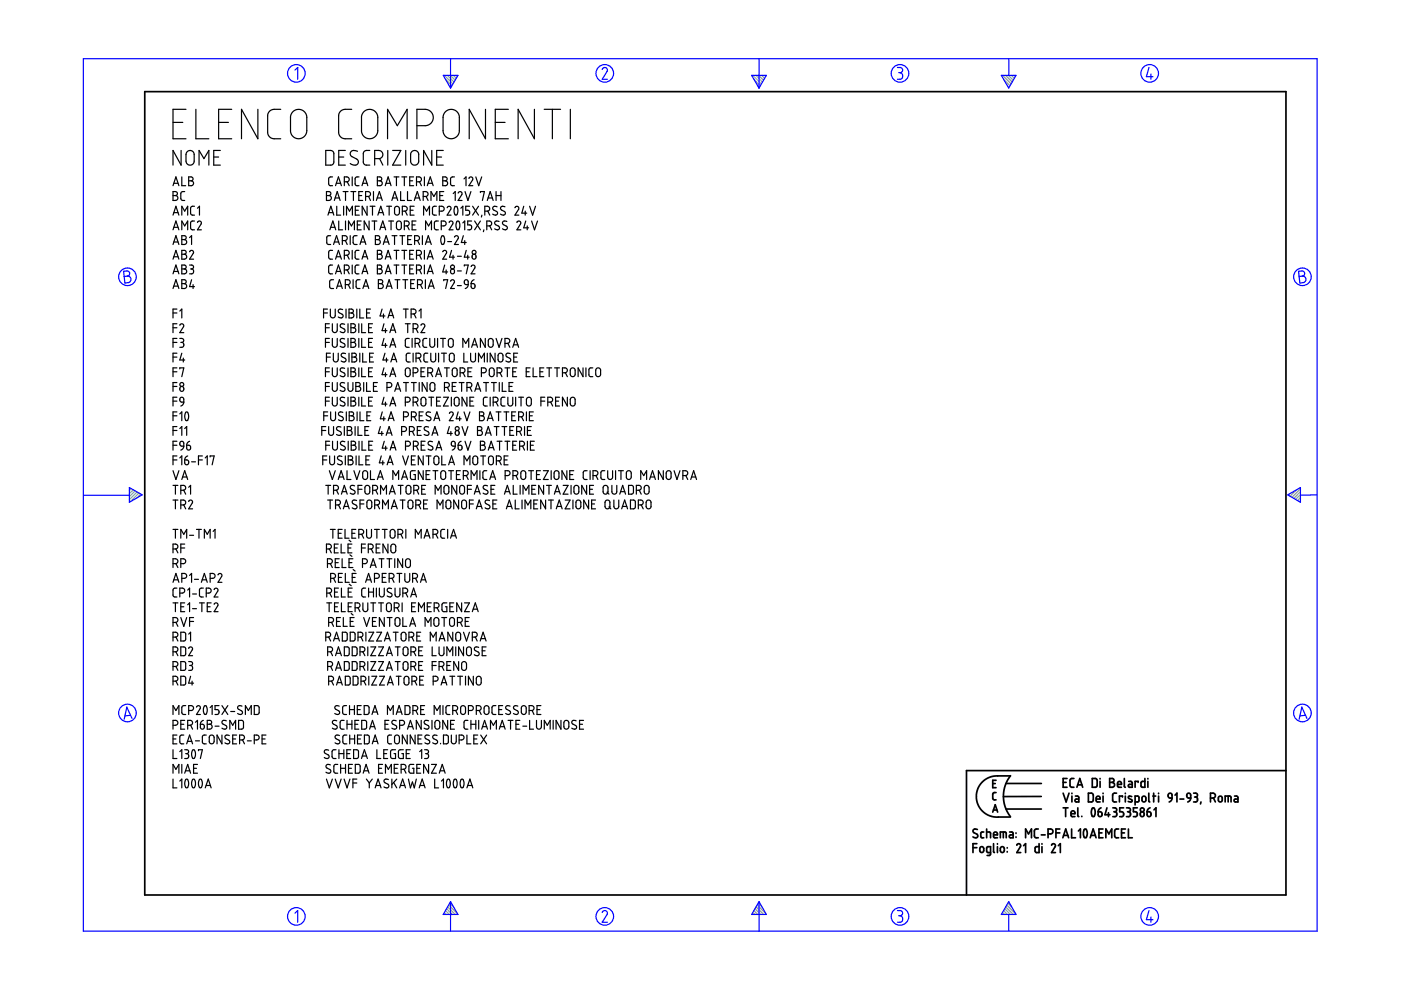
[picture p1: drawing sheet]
<svg xmlns="http://www.w3.org/2000/svg" width="297mm" height="210mm" viewBox="0 0 297 210" stroke-linecap="round" stroke-linejoin="round" font-family="sans-serif">
<g fill="none" stroke="#6c9" stroke-width=".25">
<path d="M94.2 16l1.8 1.8M94.5 16.8l1.3 1.4M94.8 16l1.5 1.4M95.3 18.3l.3 .3M95.5 16l1 1M96.1 16l.6 .6M96.7 16l.3 .2M159.6 16l1.8 1.8M159.9 16.8l1.3 1.4M160.3 16l1.4 1.4M160.7 18.3l.3 .3M160.9 16l1 1"/>
<path d="M161.5 16l.6 .6M162.1 16l.2 .2M212.6 16l1.8 1.8M212.8 16.8l1.3 1.4M213.2 16l1.4 1.4M213.7 18.3l.2 .3M213.8 16l1 1M214.4 16l.7 .6M215.1 16l.2 .2M27.5 103.4h-.1M27.9 103.6l-.5 .4M28.3 103.8l-.9 .9"/>
<path d="M28.7 104.1l-1.3 1.2M29 104.3l-1.6 1.6M29.4 104.5l-1.8 1.9M29.8 104.8l-.8 .8M273.4 104.7l-.3 .3M274.9 103.9l-1.4 1.3M275.7 103.6l-1.8 1.9M275.7 106.1l-.2 .3M275.7 105.5l-.6 .6M275.7 104.9l-1 1M275.7 104.2l-1.4 1.5M94 193.8v.1"/>
<path d="M94.2 193.5l.4 .4M94.4 193.1l.9 .8M94.7 192.7l1.2 1.2M94.9 192.3l1.6 1.6M95.1 191.9l1.9 1.9M95.4 191.5l.8 .8M159.4 193.8v.1M159.6 193.5l.4 .4M159.9 193.1l.8 .8M160.1 192.7l1.2 1.2M160.3 192.3l1.6 1.6M160.5 191.9l1.9 1.9"/>
<path d="M160.8 191.5l.8 .8M212.3 193.8v.1M212.6 193.5l.4 .4M212.8 193.1l.8 .8M213 192.7l1.2 1.2M213.2 192.3l1.6 1.6M213.5 191.9l1.8 1.9M213.7 191.5l.8 .8"/>
</g>
<g fill="none" stroke="#00f" stroke-width=".25">
<path d="M17.7 12.4h261.6v185h-261.6zM62.5 14.9l.6-.6v2.5M94 16h3.1l-1.6 2.7zM95.5 12.4v6.3M127.7 14.7l.5-.4 .5 .3v.5l-1 1.7h1.1M159.4 16h3.1l-1.6 2.7zM160.9 12.4v6.3M190.3 14.3h.7l.3 .3v.6l-.5 .2M190.5 15.4h.3M190.8 15.4l.5 .3v.7l-.3 .4h-.7M212.3 16h3.1l-1.5 2.7zM213.9 12.5v3.5"/>
<path d="M243.6 14.3l-.5 2h1.4M244 15.7v1.1M26.2 57.5l.9-.1 .3 .3 .1 .5-.5 .3 .5 .2 .3 .4-.1 .3-.3 .5-.9 .1zM27 58.5l-.7 .1M275.3 57.5l.9-.1 .3 .3 .1 .5-.5 .3 .5 .2 .3 .4-.1 .4-.2 .3-1 .2zM276.1 58.5l-.7 .1M17.8 105h9.6M27.4 103.4l2.7 1.5-2.7 1.6zM273 104.9l2.7-1.5v3.1zM279.3 104.9l-3.6 .1M27.7 151.7l-1.2 .1M28 152.3l-1.1-2.4-.6 2.6"/>
<path d="M276.8 151.7l-1.2 .1M277.1 152.3l-1.1-2.4-.6 2.6M62.5 193.6l.6-.5v2.4M95.5 191.2v6.2M95.5 191.2l1.6 2.7h-3.1zM127.7 193.5l.1-.3 .5-.1 .5 .4-.1 .4-1 1.6h1.1M160.9 191.2v6.2M160.9 191.2l1.6 2.7h-3.1zM190.3 193.1h.6l.4 .2v.5l-.5 .4M190.5 194.2h.3M190.8 194.2l.5 .3v.7l-.4 .3h-.6M213.9 191.2l1.5 2.7h-3.1z"/>
<path d="M213.9 193.9v3.5M243.6 193.1l-.5 1.9h1.4M244 194.4v1.1"/>
<circle cx="62.8" cy="15.6" r="1.87"/>
<circle cx="128.2" cy="15.6" r="1.87"/>
<circle cx="190.8" cy="15.6" r="1.87"/>
<circle cx="243.8" cy="15.6" r="1.87"/>
<circle cx="27" cy="58.7" r="1.87"/>
<circle cx="276.1" cy="58.7" r="1.87"/>
<circle cx="27" cy="151.2" r="1.87"/>
<circle cx="276.1" cy="151.2" r="1.87"/>
<circle cx="62.8" cy="194.3" r="1.87"/>
<circle cx="128.2" cy="194.3" r="1.87"/>
<circle cx="190.8" cy="194.3" r="1.87"/>
<circle cx="243.8" cy="194.3" r="1.87"/>
</g>
<g fill="none" stroke="#000" stroke-width=".36">
<path d="M30.7 19.4h241.9v170.4h-241.9zM206.3 179.7h.8M207.1 178.9h-.8v1.9M207.2 175.9l-.6-.1-.3 .5 1 .7v.4l-.3 .2-.7-.2M207.9 179.6l.4-.1 .3 .3v.7l-.3 .2h-.3l-.2-.2zM208.6 176.4h-.4l-.3 .2 .1 .9 .2 .1h.4M209.2 176.4l.8 .1v1.1M209.2 175.8v1.8M210.5 166.1h.5M210.5 172.2l.5-1.6 .5 1.6M210.6 171.7h.8M210.7 177h.8l-.2-.5-.4-.1-.2 .2v.8l.1 .2h.7"/>
<path d="M210.7 178.9v1.7l.1 .2M211.2 168h-.4l-.3 .3v1.1l.7 .2M211.2 165.4h-.7v1.6h.7M211.5 178.9v.1M211.5 179.5v1.3M212.1 177.6v-1.2h1.1l.1 .2v1M212.2 179.6l.4-.1 .3 .3v.7l-.3 .2h-.3l-.2-.2zM212.7 176.4v1.2M213.3 166.1h7.5M213.3 171.5h7.5M213.6 179.7v.1M214.1 176.4h.5l.2 .3v.9h-.5a.31 .31 0 0 1-.3-.3 .31 .31 0 0 1 .3-.3h.5"/>
<path d="M214.2 164.5h-3.5l-.9 .3-.9 .5-.7 .6-.7 .9-.4 1-.1 1.1 .1 1.1 .4 .9 .7 1 .8 .6 .8 .5 .9 .2h3.5M214.2 164.5l-1 1.7-.5 2.2 .1 1.3 .3 1.3 1.1 2.1M215.4 176.6v.1M215.4 177.4v.1M215.6 179.2l.4-.3 .4 .4-.8 1.5h.8M217 179.3l.4-.4v1.9M217.4 177.6v-1.8l.7 1 .6-1v1.8M220.1 175.8h-.5l-.3 .3 .1 1.3 .1 .2h.6M220.3 178.9v1.9l-.7-.1-.1-.3v-.7l.2-.2h.6M220.8 168.9h-8.1M220.8 177h.8M220.9 178.9v.1"/>
<path d="M220.9 179.5v1.3M222.2 176.8l.9-.1 .1-.3v-.4l-.4-.2h-.6v1.8M222.9 179.2l.4-.3 .4 .2 .1 .3-.9 1.4h.9M223.9 176.6h.8M224.4 179.3l.4-.4v1.9M224.7 175.8h-.8v1.8M225.3 177.6l.7-1.8 .6 1.8M225.4 165.9h.6M225.4 168.2l.6 1.8 .7-1.8M225.4 171.3h1M225.5 177.1h.9M225.9 171.3v1.8"/>
<path d="M226.2 165.1h-.8v1.8h.8M227.1 172.5h.8l-.1-.5-.4-.1-.3 .2v.8l.2 .2h.6M227.2 175.8v1.8h.8M227.3 168.2v.1M227.3 168.8v1.2M227.7 165.1h-.6l-.2 .3v1.4l.3 .1h.5M228 168.8h.5l.2 .2v1h-.5a.31 .31 0 0 1-.3-.3 .31 .31 0 0 1 .3-.3h.5M228.3 166.9l.6-1.8 .7 1.8M228.5 166.4h.9M228.5 171.3v1.7l.2 .1M228.6 176.2l.5-.4v1.8M229.4 173.1h.1"/>
<path d="M229.9 175.9a.56 .56 0 0 1 .6 .7l-.1 .7a.36 .36 0 0 1-.4 .3 .36 .36 0 0 1-.3-.5v-.7zM230.8 168.2h.7l.3 .3v1.2l-.3 .3h-.7zM231.1 177.6l.7-1.8 .6 1.8M231.3 177.1h.9M231.6 165.1h.7l.3 .2v1.3l-.2 .3h-.8zM231.6 171.4a.53 .53 0 0 1 .5 .2 .53 .53 0 0 1 .1 .5l-.1 .7a.34 .34 0 0 1-.4 .3 .34 .34 0 0 1-.3-.4v-.6zM232.4 169.4h.8v-.3l-.2-.3-.5 .1-.1 .9 .2 .2h.6M232.8 172.1h.6l.2 .2 .1 .5-.2 .3h-.3l-.3-.1zM233 176.6h.6M233.2 165.1v.1M233.2 165.7v1.2M233.4 171.3l-.4 .3-.2 .5"/>
<path d="M233.8 175.8h-.8v1.8h.8M233.9 168.2v.1M233.9 168.8v1.2M234.5 177.6v-1.8l.6 1 .6-1v1.8M234.7 171.3l-.4 1.4h1M235 172.3v.8M235.3 165.1h.6l.3 .3-.1 .4-.3 .1 .4 .1 .1 .3-.1 .4-.3 .2h-.6zM235.3 165.9h.5M235.9 171.3h.7l.1 .2 .1 .3-.4 .3M236.2 172.1h.2M236.4 172.1l.3 .2 .1 .5-.3 .3h-.6M236.7 168.2h-.5l-.3 .3v1.3l.3 .2h.5"/>
<path d="M236.9 166.3h.9l-.2-.5-.3-.1-.3 .1-.1 .9 .2 .2h.7M237.2 175.8h-.6l-.3 .4 .1 1.2 .2 .2h.6M237.8 176.6h.6M238 169v-.2h-.7v1.2M238.2 171.3h-.8v.8h.6l.2 .4-.1 .6h-.7M238.4 165.1v1.7l.2 .1M238.6 168.2v.1M238.6 168.8v1.2M238.6 175.8h-.8v1.8h.8M238.8 171.3h.5l.3 .2v.4l-.3 .2M239.1 172.1h.2M239.2 175.8v1.8h.9"/>
<path d="M239.3 172.1l.4 .3-.1 .5-.2 .2h-.6M239.3 165.7h.5l.3 .2v1h-.6a.31 .31 0 0 1-.3-.3 .31 .31 0 0 1 .3-.3h.6M239.9 168.9l-.2-.1a.29 .29 0 0 0-.4 .1 .29 .29 0 0 0 .1 .4l.5 .2a.33 .33 0 0 1 0 .5 .33 .33 0 0 1-.5 0l-.2-.1M240.7 170l.7-.1 .1-.9-.2-.2h-.6v1.9M241.1 171.3h-.8v.8h.6l.2 .3-.1 .7h-.7M241.3 165.9v-.2h-.6v1.2M241.9 172.3l.2-.2 .4 .2 .1 .5-.1 .2-.4 .1-.2-.1zM242.2 169l.2-.2 .4 .1 .2 .8-.2 .2-.4 .1-.3-.2zM242.7 165.1v1.8h-.6l-.2-.2 .1-.9 .2-.1h.5M243.2 172.1l.7 .2v.7l-.4 .1-.2-.1zM243.4 165.1v.1M243.4 165.7v1.2"/>
<path d="M243.6 168.2v1.6l.2 .2M243.8 171.3l-.4 .3-.2 .5M244.4 168.8h.6M244.6 168.2v1.8M244.7 171.7l.4-.4v1.8M245.6 168.2v.1M245.6 168.8v1.2M247.7 168.4l.3-.2 .4 .1 .1 .9-.7-.1zM248.5 169.2l-.2 .5-.4 .3M249.1 168.6l.4-.4v1.8M250.2 169.4h.8M251.7 168.3l.3-.1 .3 .1 .2 .9h-.6l-.2-.2z"/>
<path d="M252.5 169.2l-.2 .5-.5 .3M253.1 168.2l.7 .1 .1 .4-.4 .3M253.3 169h.2M253.5 169l.4 .2v.5l-.2 .3h-.6M254.6 170l-.1 .5M256.6 169.2l.9-.1 .2-.3-.1-.4-.4-.2h-.6v1.8M257.3 169.2l.4 .8M258.4 169l.2-.2 .4 .1 .1 .8-.1 .2-.4 .1-.3-.2zM259.8 170v-1.2l1.1 .1 .1 1.1M260.4 168.8v1.2M261.7 168.8h.6l.2 .3v.9h-.6a.31 .31 0 0 1-.3-.3 .31 .31 0 0 1 .3-.3h.6M272.6 163.4h-67.7v26.4"/>
<path d="M210 180.8h-.5l-.3-.2 .1-1 .7-.1v1.7l-.7 .2M213.6 180.6v.1"/>
<circle cx="242.2" cy="171.7" r=".42"/>
</g>
<g fill="none" stroke="#000" stroke-width=".25">
<path d="M36.7 26h2.1M36.7 39.4l.6-1.9 .6 1.9M36.9 38.9h.8M38.4 31.9v3.1l-1.7-3.1v3.1M38.5 37.5v1.9h.9M39.4 23.2h-2.7v6.2h2.7M39.7 32.2l.3-.2 .5-.1 .3 .2 .3 .4 .1 1.8-.5 .6-.7 .1-.5-.5-.1-1.7zM40 37.5h.6l.3 .2v.5l-.4 .1 .5 .4v.4l-.2 .2-.8 .1zM40 38.3h.5M41.5 23.2v6.2h2.8M42.2 35v-3.1l1 1.7 1.1-1.7v3.1M45.3 33.3h1.1"/>
<path d="M46.4 26h2M46.7 31.9h-1.4v3.1h1.4M49.1 23.2h-2.7v6.2h2.7M54.7 23.2v6.2l-3.5-6.2v6.2M59.5 23.2l-1.9 .1-.6 .4-.3 .7v3.8l.2 .6 .9 .6h1.7M62 23.8l.8-.5 1-.1 .9 .6 .3 .7v3.5l-.4 .8-.7 .5-.7 .1-.7-.2-.4-.3-.4-.7-.1-3.5zM69.1 31.9h1.2l.4 .4 .1 2.2-.4 .5h-1.3zM70.5 37.5h-.5l-.3 .4v1.2l.2 .2 .6 .1M71.1 39.4l.7-1.9 .6 1.9M71.3 38.9h.9M71.8 33.3h1.1M73 38.5l.9-.1 .1-.3-.1-.4-.9-.2v1.9"/>
<path d="M73.2 31.9h-1.4v3.1h1.4M73.6 38.5l.4 .9M74.6 23.2l-2 .1-.5 .4-.3 .7v3.8l.2 .5 .3 .4 .5 .3h1.8M74.7 37.5v1.9M75.8 32.1l-.6-.2-.5 .1-.4 .3v.4l.3 .5 1.2 .6 .2 .5-.1 .3-.4 .4-.8-.1-.4-.2M76.1 37.5h-.5l-.3 .4v1.3l.2 .1 .6 .1M76.8 39.4l.6-1.9 .6 1.9M76.9 38.9h.9M77 23.8l.8-.5 .8-.1 .8 .3 .6 .8 .1 3.8-.4 .7-.8 .5-.6 .1-.6-.1-.7-.5-.3-.5-.1-3.6zM78.4 31.9l-1 .1-.4 .5 .1 2.1 .4 .4h.9M79.4 33.6h1l.6-.3 .2-.6-.3-.6-.6-.2h-.9v3.1M80 37.5h.6l.3 .3v.4l-.4 .1 .4 .2 .1 .2v.5l-.3 .2h-.7z"/>
<path d="M80 38.3h.5M80.5 33.6l.7 1.4M81.7 39.4l.6-1.9 .6 1.9M81.9 38.9h.8M82.2 29.4v-6.2l2 3.4 2.1-3.4v6.2M82.2 31.9v3.1M83.2 31.9h1.8l-1.8 3.1h1.8M83.5 37.5h1.1M84.1 37.5v1.9M85.2 37.5h1M85.7 37.5v1.9M86 31.9v3.1"/>
<path d="M86.9 38.3h.6M87.3 32.1l.5-.2h.4l.6 .6v1.8l-.2 .4-.4 .3-.7-.1-.4-.5v-1.8zM87.7 37.5h-.8v1.9h.8M88.3 38.5l.9-.1 .1-.2v-.5l-.4-.2h-.6v1.9M88.4 26.6h2l1.1-.6 .3-.5 .1-.7-.2-.7-.5-.5-.8-.4h-2v6.2M88.9 38.5l.4 .9M90 37.5v1.9M90.6 39.4l.6-1.9 .6 1.9M90.8 38.9h.9M91.5 31.9v3.1l-1.7-3.1v3.1M92.6 33.3h1M93.9 37.5h.6l.3 .3-.1 .4-.3 .1 .3 .2 .2 .3-.3 .5-.7 .1z"/>
<path d="M93.9 38.3h.5M94 31.9h-1.4v3.1h1.4M94.4 23.8l.8-.6h.9l.8 .5 .4 .7 .1 3.6-.4 .8-.7 .5-.7 .1-.6-.1-.7-.5-.3-.5-.1-3.6zM96.4 37.5h-.6l-.3 .4 .1 1.2 .2 .2 .6 .1M98.4 37.9l.4-.4v1.9M99.4 37.8l.4-.3 .4 .2v.4l-.8 1.3h.8M100.9 37.5l.6 1.9 .6-1.9M102.9 23.2v6.2l-3.4-6.2v6.2M105 26h2.1M107.8 23.2h-2.8v6.2h2.8M113.3 23.2v6.2l-3.4-6.2v6.2M115.4 23.2h3.5"/>
<path d="M117.1 23.2v6.2M120.9 23.2v6.2M36.7 40.6h.6l.3 .3-.1 .4-.3 .2 .3 .1 .2 .2v.4l-.3 .3h-.7zM36.7 41.5h.5M36.7 45.6l.6-1.9 .6 1.9M36.7 48.7l.6-1.8 .6 1.8M36.7 51.8l.6-1.8 .6 1.8M36.7 54.9l.6-1.8 .6 1.8M36.7 58.1l.6-1.9 .6 1.9M36.9 45.1h.8M36.9 48.2h.8M36.9 51.3h.8"/>
<path d="M36.9 54.4h.8M36.9 57.6h.8M38.5 50h.7l.3 .2-.1 .5-.3 .1 .3 .1 .2 .3-.1 .4-.3 .2h-.7zM38.5 53.1h.7l.3 .2-.1 .5-.3 .1 .3 .1 .2 .4-.1 .3-.3 .2h-.7zM38.5 56.2h.7l.3 .3-.1 .4-.3 .1 .3 .2 .2 .3-.1 .3-.3 .2-.7 .1zM38.5 59.3h.7l.3 .3-.1 .4-.3 .1 .3 .2 .2 .4-.4 .5h-.7zM38.5 45.6v-1.9l.7 1.1 .6-1.1v1.9M38.5 48.7v-1.8l.7 1 .6-1v1.8M38.5 50.8h.6M38.5 53.9h.6M38.5 57h.6M39.2 40.6h-.6l-.3 .4 .1 1.3 .2 .2h.6"/>
<path d="M40.2 53.4l.2-.3h.3l.3 .4-.8 1.4h.8M40.2 56.2h.5l.3 .2v.4l-.4 .2M40.2 50.4l.4-.4v1.8M40.4 57h.2M40.6 57l.4 .3v.5l-.2 .2-.6 .1M40.6 59.3l-.4 1.5h1M41.2 43.7l-.5 .1-.3 .3 .1 1.3 .2 .2h.5M41.2 46.9h-.5l-.3 .3 .1 1.3 .2 .2h.5M41.9 47.2l.3-.3 .4 .1 .1 .5-.8 1.2h.8M41.9 44.2l.4-.5v1.9M69.2 40.6h.6l.3 .3v.4l-.4 .2 .3 .1 .3 .3-.1 .4-.3 .2h-.7zM69.2 41.5h.5"/>
<path d="M69.5 45.6l.6-1.9 .7 1.9M69.7 45.1h.9M69.9 48.7l.7-1.8 .6 1.8M70.1 50h-.6l-.2 .3v1.4l.8 .1M70.1 48.2h.9M70.5 53.1h-.6l-.2 .3 .1 1.4 .7 .1M70.5 56.2h-.6l-.2 .4 .1 1.3 .2 .2h.5M70.7 59.3l-.6 .1-.2 .3v1.3l.3 .2h.5M70.7 51.8l.7-1.8 .6 1.8M70.9 42.5l.6-1.9 .6 1.9M70.9 51.3h.9M71.1 42h.8"/>
<path d="M71.1 54.9l.7-1.8 .6 1.8M71.1 58.1l.7-1.9 .6 1.9M71.3 54.4h.9M71.3 57.6h.9M71.4 43.7v1.9h.8M71.8 46.9v1.8h.8M72.6 51l.8-.1 .2-.3-.1-.5-.3-.1h-.6v1.8M72.7 40.6h1.1M72.9 43.7v1.9M73 54.1h.7l.2-.2 .1-.4-.2-.3-.8-.1v1.8M73 57.2h.6l.3-.2 .1-.4-.2-.3-.8-.1v1.9M73.2 51l.4 .8"/>
<path d="M73.3 40.6v1.9M73.3 46.9v1.8M73.5 45.6v-1.9l.6 1.1 .6-1.1v1.9M73.6 54.1l.4 .8M73.6 57.2l.4 .9M73.9 48.7v-1.8l.6 1 .6-1v1.8M74.3 50v1.8M74.4 40.6h1M74.7 53.1v1.8M74.7 56.2v1.9M74.9 59.3v1.9M74.9 40.6v1.9"/>
<path d="M75.3 44.6h.7M75.7 50h-.6l-.2 .4 .1 1.3 .7 .1M75.8 47.7h.6M76.1 41.5h.6M76.1 53.1h-.6l-.2 .3v1.3l.3 .2h.5M76.1 56.2h-.6l-.2 .4v1.2l.3 .3h.5M76.2 43.7h-.9v1.9h.9M76.3 59.3h-.5l-.3 .3 .1 1.4 .2 .2h.5M76.3 51.8l.6-1.8 .7 1.8M76.5 51.3h.9M76.6 46.9h-.8v1.8h.8M76.8 54.9l.6-1.8 .6 1.8"/>
<path d="M76.8 58.1l.6-1.9 .6 1.9M76.9 40.6h-.8v1.9h.8M76.9 54.4h.9M76.9 57.6h.9M77.5 41.7l.9-.2 .1-.2v-.5l-.4-.2h-.6v1.9M77.8 43.7v1.9l-1-1.9v1.9M78.1 41.7l.4 .8M78.3 46.9v1.8l-1.1-1.8v1.8M78.5 43.7h1M78.9 46.9h1M79 43.7v1.9M79.2 40.6v1.9"/>
<path d="M79.4 46.9v1.8M79.6 50h.6l.3 .3v.3l-.4 .2 .3 .1 .2 .3v.3l-.3 .3h-.7zM79.6 50.8h.5M79.8 42.5l.6-1.9 .6 1.9M80 42h.9M80 53.1h.7l.2 .3-.1 .4-.3 .1 .3 .1 .2 .3v.4l-.3 .2h-.7zM80 56.2h.7l.2 .3-.1 .4-.3 .1 .4 .2 .1 .2v.4l-.3 .2-.7 .1zM80 53.9h.5M80 57h.5M80.1 45.6l.6-1.9 .7 1.9M80.2 59.3h.7l.2 .3v.4l-.4 .1 .4 .2 .2 .4-.4 .5h-.7zM80.3 45.1h.9"/>
<path d="M80.5 48.7l.7-1.8 .6 1.8M80.7 48.2h.9M81.3 51.8l.6-1.8 .6 1.8M81.4 51.3h.9M81.7 54.9l.6-1.8 .6 1.8M81.7 58.1l.6-1.9 .6 1.9M81.9 54.4h.8M81.9 57.6h.8M82 43.7h1M82.4 46.9h1M82.5 43.7v1.9M82.9 46.9v1.8"/>
<path d="M83.1 42.5l.6-1.9 .6 1.9M83.1 50h1.1M83.2 42h.9M83.5 53.1h1.1M83.5 56.2h1.1M83.7 50v1.8M83.8 43.9l.4-.2 .4 .3 .1 1.1-.4 .5h-.4l-.2-.4zM83.8 59.3h1M84.1 53.1v1.8M84.1 56.2v1.9M84.2 47l.5-.1 .4 .3v1.1l-.4 .4h-.3l-.3-.3v-1.1zM84.3 59.3v1.9"/>
<path d="M84.8 50h1M84.9 40.6v1.9h.9M85.2 53.1h1M85.2 56.2h1M85.3 44.8l.9-.2 .1-.4-.1-.3-.9-.2v1.9M85.3 50v1.8M85.4 59.3h1M85.7 47.9h.7l.3-.2 .1-.4-.2-.3-.9-.1v1.8M85.7 53.1v1.8M85.7 56.2v1.9M85.9 44.8l.4 .8M85.9 59.3v1.9"/>
<path d="M86.3 47.9l.5 .8M86.4 40.6v1.9h.8M86.4 50.8h.7M86.9 53.9h.6M86.9 57h.6M87 44.6h.6M87.3 50h-.9v1.8h.9M87.4 47.7h.6M87.7 53.1h-.8v1.8h.8M87.7 56.2h-.8v1.9h.8M87.8 43.7h-.8v1.9h.8M87.8 42.5l.7-1.9 .6 1.9"/>
<path d="M87.9 51h.6l.4-.2v-.4l-.1-.3-.9-.1v1.8M87.9 59.3h-.8v1.9h.8M88 42h.9M88.2 46.9h-.8v1.8h.8M88.3 54.1h.7l.2-.2 .1-.4-.1-.3-.9-.1v1.8M88.3 57.2h.6l.3-.2 .1-.4-.2-.3-.8-.1v1.9M88.5 51l.4 .8M88.9 54.1l.4 .8M88.9 57.2l.4 .9M89.6 50v1.8M89.7 41.7l.9-.2 .2-.3-.1-.4-.4-.2h-.6v1.9M89.8 45.6v-1.9l.6 1.1 .7-1.1v1.9"/>
<path d="M90 53.1v1.8M90 56.2v1.9M90.2 59.3v1.9M90.2 51.8l.6-1.8 .6 1.8M90.2 48.7v-1.8l.7 1 .6-1v1.8M90.3 41.7l.5 .8M90.4 51.3h.8M90.6 54.9l.6-1.8 .6 1.8M90.6 58.1l.6-1.9 .6 1.9M90.8 54.4h.9M90.8 57.6h.9M91.4 42.5v-1.9l.6 1.1 .6-1.1v1.9"/>
<path d="M92.5 43.7l-.5 .1-.3 .2v1.4l.3 .2h.5M92.9 46.9h-.5l-.3 .3 .1 1.3 .2 .2h.5M93.1 44.8l.9-.2 .2-.2-.1-.5-.3-.1-.7-.1v1.9M93.2 41.5h.7M93.6 47.9h.6l.3-.2 .1-.4-.2-.4h-.8v1.8M93.7 50.1a.55 .55 0 0 1 .6 .7l-.2 .8a.34 .34 0 0 1-.4 .2 .34 .34 0 0 1-.2-.4v-.6zM93.9 53.4l.3-.3 .4 .2 .1 .3-.8 1.3h.8M94.1 40.6h-.9v1.9h.9M94.1 59.5v-.2h.8l-.4 1.9M94.3 56.2l-.4 1.5h1M94.6 57.2v.9M94.8 44l.4-.3 .3 .2 .1 .3-.8 1.4h.8"/>
<path d="M94.9 51.2h.8M95.2 47.2l.2-.3h.3l.4 .3-.9 1.5h.9M95.5 59.6l.4-.3 .4 .2v.4l-.8 1.3h.9M95.6 57.2l.4-.2 .3 .2-.1 .8h-.5l-.2-.3zM95.7 53.1l-.4 1.4h1.1M96.1 54.1v.8M96.1 41l.4-.4v1.9M96.4 50.3l.2-.3h.3l.3 .4-.8 1.4h.8M96.5 43.8l.2-.1 .3 .4v1.1a.36 .36 0 0 1-.4 .4 .36 .36 0 0 1-.3-.5v-.7zM96.9 46.9a.58 .58 0 0 1 .6 .9l-.1 .6a.34 .34 0 0 1-.4 .3 .34 .34 0 0 1-.3-.5v-.6zM97 54.3h.8M97 57.4h.8"/>
<path d="M97.1 40.9l.4-.3 .4 .3v.3l-.8 1.3h.9M97.7 44.2l.4-.5v1.9M98.1 47.3l.4-.4v1.8M98.2 50l-.4 1.4h1M98.4 56.4v-.2h.9l-.5 1.9M98.5 59.5l.3-.2 .3 .1 .2 .9-.8-.1zM98.5 51v.8M98.6 40.6l.6 1.9 .6-1.9M98.8 53.1l-.4 1.4h1.1M99.2 54.1v.8M99.6 43.7h-.9v.9h.6l.3 .3-.2 .6-.7 .1M99.9 56.5l.3-.3 .4 .2 .1 .4-.8 1.3h.8"/>
<path d="M100 46.9h-.8v.8h.5l.3 .3-.1 .6-.7 .1M100.2 43.7l1.3 1.9M100.2 54l.4-.1 .3 .3v.5l-.2 .2-.6-.2v-.4zM100.5 59.3l-.5 .3-.1 .5M100.6 46.9l1.3 1.8M101.5 43.7l-1.3 1.9M101.9 40.8v-.2h.8l-.4 1.9M101.9 46.9l-1.3 1.8M102.2 45.6l-.1 .4M102.6 48.7l-.1 .4M102.8 44.8l.9-.2 .1-.3-.1-.4-.2-.1-.7-.1v1.9M103.2 47.9l.9-.1 .1-.3v-.4l-.4-.2h-.6v1.8"/>
<path d="M103.3 42.5l.6-1.9 .7 1.9M103.4 44.8l.4 .8M103.5 42h.9M103.8 47.9l.4 .8M105.2 41.5h1M105.2 40.6v1.9M105.4 43.8h-.6l-.3 .4 .1 .3 .8 .5 .1 .4-.4 .2-.6-.2M105.8 46.9h-.6l-.3 .2v.3l.9 .6 .1 .5-.4 .2-.6-.2M106.2 40.6v1.9M107.1 43.8h-.7l-.3 .4 .2 .3 .7 .4 .1 .5-.3 .2-.7-.2M107.5 46.9h-.7l-.3 .4 .2 .3 .8 .4v.5l-.3 .2-.7-.2M109.2 44l.4-.3 .3 .2 .1 .4-.8 1.3h.8"/>
<path d="M109.6 47.2l.3-.3 .5 .1v.4l-.8 1.3h.8M111 43.7l-.4 1.5h1.1M111.4 44.8v.8M111.5 46.9l-.5 1.4h1.1M111.8 47.9v.8M112.3 43.7l.6 1.9 .6-1.9M112.7 46.9l.6 1.8 .7-1.8M36.7 61.2l.6-1.9 .6 1.9M36.7 66.4h.8M36.7 69.5h.8M36.7 72.6h.8M36.7 75.7h.8"/>
<path d="M36.7 78.8h.8M36.9 60.7h.8M37.5 65.5h-.8v1.9M37.5 68.6h-.8v1.9M37.5 71.8h-.8v1.8M37.5 74.9h-.8v1.9M37.5 78h-.8v1.9M38.1 69l.5-.4 .4 .4-.9 1.5h.9M38.1 71.8h.6l.2 .2v.4l-.4 .2M38.1 66l.4-.5v1.9M38.1 78.2v-.2h.9l-.5 1.9M38.3 72.6h.2"/>
<path d="M38.5 72.6l.4 .3v.5l-.2 .2h-.6M38.5 60.1h.6M38.5 74.9l-.4 1.4h1.1M38.9 75.9v.9M40.9 60.3v.9M68.6 66.4h.8M69 69.5h.8M69 72.6h.8M69 78.8h.8M69.2 75.7h.8M69.4 65.5h-.8v1.9M69.8 68.6h-.8v1.9"/>
<path d="M69.8 71.8h-.8v1.8M69.8 78h-.8v1.9M70 65.5l.1 1.6 .4 .3 .6-.3v-1.6M70 74.9h-.8v1.9M70.5 68.6v1.6l.5 .3 .5-.3v-1.6M70.5 71.8v1.4l.1 .3 .3 .1 .6-.3v-1.5M70.5 78v1.4l.4 .5 .6-.3v-1.6M70.7 74.9v1.4l.4 .5 .5-.2 .1-.2v-1.5M71.4 61.2l.6-1.9 .6 1.9M71.5 60.7h.9M72.6 65.6h-.6l-.3 .5 1 .7v.3l-.4 .3-.6-.2M73.1 68.7h-.7l-.3 .4 .2 .3 .7 .4 .1 .5-.3 .2-.7-.2"/>
<path d="M73.1 71.9l-.7-.1-.3 .4 .2 .3 .7 .4 .1 .5-.3 .2-.7-.2M73.1 78.1l-.7-.1-.3 .4 .2 .4 .8 .4v.5l-.5 .2-.5-.2M73.2 60.3h.6l.3-.1 .2-.4-.3-.4-.8-.1v1.9M73.3 75l-.7-.1-.3 .5 .2 .2 .8 .5v.5l-.5 .2-.5-.3M73.4 65.5v1.9M73.8 68.6v1.9M73.8 71.8v1.8M73.8 78v1.9M73.8 60.3l.5 .9M74 65.5l.6 .1 .3 .2-.1 .4-.3 .2 .5 .3v.4l-.2 .3h-.8zM74 66.4h.5M74 74.9v1.9"/>
<path d="M74.4 68.6l.6 .1 .3 .3-.1 .4-.3 .1 .3 .1 .2 .3-.3 .6h-.7zM74.4 71.8h.6l.3 .3-.1 .4-.3 .1 .3 .1 .2 .3v.3l-.3 .3h-.7zM74.4 78h.7l.2 .3-.1 .4-.3 .1 .3 .1 .2 .3v.4l-.3 .2-.7 .1zM74.4 69.5h.5M74.4 72.6h.5M74.4 78.8h.5M74.6 74.9h.6l.3 .3-.1 .4-.3 .1 .3 .1 .2 .3v.4l-.3 .2-.7 .1zM74.6 75.7h.5M75.6 65.5v1.9M76.1 68.6v1.9M76.1 71.8v1.8M76.1 78v1.9"/>
<path d="M76.3 65.5v1.9h.8M76.3 74.9v1.9M76.7 68.6v1.9h.8M76.7 71.8v1.8h.8M76.7 78v1.9h.8M76.9 74.9v1.9h.8M76.9 61.2l.7-1.9 .6 1.9M77.1 60.7h.9M77.7 66.4h.7M78.1 69.5h.7M78.1 72.6h.7M78.1 78.8h.7"/>
<path d="M78.4 75.7h.6M78.5 65.5h-.8v1.9h.8M79 68.6h-.9v1.9h.9M79 71.8h-.9v1.8h.9M79 78h-.9v1.9h.9M79.2 74.9h-.8v1.9h.8M80.2 60.1h.5M81 65.5l-.4 1.5h1M81.3 66.6v.8M81.4 68.6l-.4 1.5h1M81.4 71.8l-.4 1.4h1M81.4 78l-.4 1.4h1"/>
<path d="M81.6 74.9l-.4 1.4h1.1M81.7 69.7v.8M81.7 72.8v.8M81.7 79v.9M81.9 61.2l.6-1.9 .6 1.9M81.9 75.9v.9M82.1 60.7h.9M82.3 67.4l.6-1.9 .6 1.9M82.4 66.9h.9M82.7 70.5l.6-1.9 .6 1.9M82.7 73.6l.6-1.8 .6 1.8M82.7 79.9l.6-1.9 .6 1.9"/>
<path d="M82.8 70h.9M82.8 73.1h.9M82.8 79.3h.9M82.9 76.8l.6-1.9 .6 1.9M83 76.2h.9M85.5 65.5h1.1M85.9 68.6h1.1M86 78.2l.6-.2 .4 .4v1.1l-.5 .4-.4-.1-.2-.3zM86 65.5v1.9M86.4 68.6v1.9M86.8 71.8h-.6l-.3 .3 .1 1.3 .3 .2h.5M87 74.9h-.6l-.3 .4 .1 1.3 .8 .2"/>
<path d="M87.1 60.1h.6M87.2 66.6l.9-.2 .1-.2-.1-.5-.3-.2h-.6v1.9M87.4 71.8v1.8M87.6 69.7h.6l.3-.2 .1-.4-.1-.3-.9-.2v1.9M87.6 79h.6l.3-.2 .1-.4-.2-.3-.8-.1v1.9M87.6 74.9v1.9M87.8 66.6l.4 .8M88 72.8h.6l.4-.2v-.3l-.1-.4-.9-.1v1.8M88.2 75.9l.8-.1 .3-.4-.2-.3-.3-.2h-.6v1.9M88.2 69.7l.4 .8M88.5 60.3l.9-.1 .2-.3-.1-.4-.4-.2h-.6v1.9M88.6 72.8l.4 .8"/>
<path d="M88.8 66l.5-.5v1.9M88.8 75.9l.5 .9M89.1 60.3l.5 .9M89.3 69l.4-.4 .4 .4-.8 1.5h.8M89.3 78.8h.6M90.1 78h-.8v1.9h.8M90.5 71.8h-.5l-.3 .3v1.3l.2 .2h.6M90.7 74.9h-.6l-.2 .3v1.3l.2 .2 .6 .1M90.7 79l.8-.1 .2-.3v-.4l-.4-.2h-.6v1.9M90.8 61.2l.6-1.9 .7 1.9M91 60.7h.9M91.1 71.8v1.4l.1 .3 .4 .1 .3-.1 .2-.2 .1-1.5"/>
<path d="M91.3 79l.4 .9M91.3 74.9v1.4l.5 .5 .4-.2 .2-.2v-1.5M92.4 79.9l.6-1.9 .6 1.9M92.5 79.3h.9M92.8 71.8v1.8M93 74.9v1.9M93.4 71.8h1M93.6 74.9h1.1M93.9 71.8v1.8M94.1 74.9v1.9M94.2 78h1.1M94.7 78v1.9"/>
<path d="M95.2 71.9l.5-.1 .4 .3v1.1l-.4 .4h-.3l-.3-.3zM95.4 75.1l.5-.2 .4 .3v1.1l-.4 .4h-.4l-.2-.3zM96.1 78.1l.5-.1 .3 .4v1.1l-.4 .4-.4-.1-.2-.4v-.9zM97 60.6h.8M97.6 79h.5l.4-.2 .1-.4-.2-.3-.8-.1v1.9M98.1 73.6v-1.8l.6 1 .7-1v1.8M98.2 79l.4 .9M98.3 74.9v1.9h.9M99.2 78.8h.6M99.3 60.3l-.2 .5-.5 .4M99.8 74.9v1.5l.4 .4 .6-.4v-1.5M99.9 60.1l.7 .2v.8l-.4 .1-.2-.2z"/>
<path d="M100 73.6l.6-1.8 .6 1.8M100.1 78h-.9v1.9h.9M100.2 73.1h.9M101.5 76.8v-1.9l.6 1 .6-1v1.9M102.1 79l.8-.1 .2-.3-.1-.4-.3-.2h-.6v1.9M102.9 71.8v1.8l-1-1.8v1.8M103.3 74.9v1.9M103.6 71.9l.6-.1 .3 .3 .1 1.1-.4 .4h-.4l-.3-.3zM103.8 78.2l.6-.2 .3 .3 .1 1.2-.4 .3h-.3l-.3-.2zM105 74.9v1.9l-1.1-1.9v1.9M105.2 71.8l.6 1.8 .6-1.8M105.4 79h.8l.2-.4v-.4l-.4-.2h-.6v1.9"/>
<path d="M105.7 75.1l.6-.2 .3 .3v1.1l-.3 .4h-.4l-.3-.3zM106 79l.4 .9M107.1 72.8l.8-.2 .2-.3-.2-.4-.8-.1v1.8M107.1 78h1M107.6 78v1.9M107.7 72.8l.4 .8M108.2 75l-.7-.1-.2 .4 .1 .3 .8 .5v.5l-.4 .2-.5-.3M108.7 73.6l.6-1.8 .7 1.8M108.7 78.8h.6M108.9 73.1h.9M108.9 75.7h.6M109.5 78h-.8v1.9h.8"/>
<path d="M109.7 74.9h-.8v1.9h.8M111.6 78.8h.6M112.4 78h-.8v1.9h.8M113 78v1.9h.9M114.5 78.8h.6M115.3 78h-.8v1.9h.8M115.9 78h1.1M116.4 78v1.9M117.6 78h1M118.1 78v1.9M119.3 79h.5l.4-.2 .1-.4-.2-.3-.8-.1v1.9M119.9 79l.4 .9"/>
<path d="M121.1 78.1l.5-.1 .3 .4v1l-.3 .4h-.4l-.3-.3v-1.1zM123.6 78v1.9l-1-1.9v1.9M124.2 78v1.9M125.7 78h-.6l-.2 .3v1.4l.8 .2M126.4 78.1l.6-.1 .3 .4v1l-.3 .4h-.4l-.3-.3v-1.1zM36.7 81.9h.8M36.7 85h.8M36.7 88.2h.8M36.7 91.3h.8M36.7 94.4h.8M36.7 97.5h.8M36.7 99.8l.6 1.9 .6-1.9"/>
<path d="M37.5 81.1h-.8v1.9M37.5 84.2h-.8v1.9M37.5 87.3h-.8v1.9M37.5 90.4h-.8v1.9M37.5 93.6h-.8v1.8M37.5 96.7h-.8v1.9M38.1 87.8l.4-.5v1.9M38.1 90.9l.4-.5v1.9M38.1 97.1l.4-.4v1.9M38.2 84.4l.4-.2 .3 .2 .1 .9-.8-.2zM38.2 93.7l.3-.1 .4 .1 .1 .9-.8-.1zM39 85.3l-.3 .6-.4 .2"/>
<path d="M39 94.6l-.2 .6-.5 .2M39.2 97.5l.7 .1 .1 .6-.2 .3-.5-.1zM39.2 90.9l.4-.5v1.9M39.4 87.4a.56 .56 0 0 1 .6 .8l-.1 .7a.35 .35 0 0 1-.5 .3 .35 .35 0 0 1-.2-.5v-.7zM39.6 94.4h.5l.2 .2v.7l-.3 .1-.3-.1zM39.8 96.7l-.5 .3-.1 .5M40.2 93.6l-.5 .3-.1 .5M40.6 97.9h.8M42.1 97.5h.8M42.9 96.7h-.8v1.9M43.5 97.1l.4-.4v1.9M44.6 96.9v-.2h.8l-.4 1.9"/>
<path d="M68.2 91.3h.9M68.4 97.5h.9M68.6 88.2h.9M69 81.9h.8M69 85h.8M69.1 90.4h-.9v1.9M69.1 94.4h.8M69.3 96.7h-.9v1.9M69.5 87.3h-.9v1.9M69.7 90.4v1.5l.4 .4h.3l.3-.3v-1.6M69.8 81.1h-.8v1.9M69.8 84.2h-.8v1.9"/>
<path d="M69.8 99.8l.7 1.9 .6-1.9M69.9 96.7v1.4l.1 .3 .4 .2 .5-.3v-1.6M69.9 93.6h-.8v1.8M70.1 87.3v1.5l.4 .4 .4-.1 .2-.3v-1.5M70.5 81.1v1.4l.4 .5 .3-.1 .3-.3v-1.5M70.5 84.2v1.5l.4 .4 .3-.1 .3-.3v-1.5M70.5 93.6v1.5l.5 .3 .5-.3v-1.5M72.3 90.6l-.7-.1-.2 .5 .9 .7v.5l-.5 .1-.4-.2M72.5 96.8l-.7-.1-.3 .4 .2 .3 .8 .4 .1 .5-.4 .3-.7-.3M72.7 87.4l-.6-.1-.3 .2v.3l.1 .3 .8 .4v.5l-.5 .2-.4-.2M73 90.4v1.9M73.1 81.2l-.7-.1-.3 .5 .2 .3 .8 .4v.5l-.5 .2-.5-.2"/>
<path d="M73.1 84.3h-.8l-.2 .4 .2 .3 .8 .4v.5l-.5 .2-.5-.2M73.1 93.7l-.6-.1-.3 .4 .1 .3 .9 .5v.4l-.4 .2-.6-.2M73.2 96.7v1.9M73.4 87.3v1.9M73.6 99.8v1.9h.8M73.6 90.4l.7 .1 .2 .2v.4l-.4 .2 .4 .1 .2 .3-.3 .6h-.8zM73.6 91.3h.5M73.8 81.1v1.4l.4 .5 .4-.1 .2-.3v-1.5M73.8 84.2v1.9M73.8 96.7h.7l.3 .3-.1 .3-.3 .2 .3 .1 .2 .3-.1 .3-.2 .3-.8 .1zM73.8 93.6v1.8M73.8 97.5h.6"/>
<path d="M74 87.3l.8 .1 .2 .3-.1 .3-.3 .2 .3 .1 .2 .3-.1 .3-.3 .3h-.7zM74 88.2h.6M74.4 84.2h.7l.2 .3-.1 .4-.3 .1 .4 .2 .1 .2v.4l-.3 .3h-.7zM74.4 85h.5M74.5 93.6h.6l.3 .2-.1 .4-.3 .2 .3 .1 .2 .3-.1 .4-.2 .2h-.7zM74.5 94.4h.5M75 99.8l.6 1.9 .7-1.9M75.3 90.4v1.9M75.4 81.1h.7l.3 .3-.1 .3-.3 .2 .3 .2 .2 .2-.1 .4-.3 .3h-.7zM75.4 81.9h.6M75.5 96.7v1.9M75.7 87.3v1.9"/>
<path d="M75.9 90.4v1.9h.9M76.1 84.2v1.9M76.1 93.6v1.8M76.1 96.7v1.9h.8M76.3 87.3v1.9h.9M76.7 84.2v1.9h.8M76.8 93.6v1.8h.8M77 100l.6-.2 .3 .3v1.1l-.3 .4h-.4l-.3-.3v-1.1zM77.1 81.1v1.9M77.4 91.3h.6M77.6 97.5h.6M77.7 81.1v1.9h.8"/>
<path d="M77.8 88.2h.6M78.1 85h.7M78.2 90.4h-.8v1.9h.8M78.2 94.4h.6M78.4 96.7h-.8v1.9h.8M78.5 99.8v1.9h.9M78.6 87.3h-.8v1.9h.8M79 84.2h-.9v1.9h.9M79 93.6h-.8v1.8h.8M79.2 81.9h.6M80 81.1h-.8v1.9h.8M80.6 90.4l-.4 1.5h1.1"/>
<path d="M80.8 96.7l-.4 1.4h1.1M80.9 91.5v.8M81 87.3l-.4 1.5h1.1M81.2 97.7v.9M81.4 88.4v.8M81.4 84.2l-.4 1.5h1M81.5 93.6l-.5 1.4h1.1M81.7 85.3v.8M81.8 94.6v.8M81.9 92.3l.6-1.9 .6 1.9M82 82.1l.9-.1 .2-.3-.1-.4-.3-.2h-.7v1.9M82.1 91.8h.9"/>
<path d="M82.1 98.6l.6-1.9 .6 1.9M82.3 98h.9M82.3 89.2l.6-1.9 .6 1.9M82.5 88.7h.9M82.7 86.1l.6-1.9 .6 1.9M82.7 95.4l.6-1.8 .6 1.8M82.8 85.6h.9M82.9 94.9h.9M83.7 83l.6-1.9 .6 1.9M83.9 82.5h.9M85.2 91.5l.8-.1 .2-.4-.2-.4-.8-.2v1.9M85.4 96.7l.6 1.9 .6-1.9"/>
<path d="M85.6 88.4l.8-.1 .2-.3-.1-.5-.4-.2h-.5v1.9M85.6 81.1h1M85.9 85.3l.9-.2 .2-.3-.2-.4-.2-.2h-.7v1.9M86 94.6l.8-.1 .2-.3-.1-.5-.9-.1v1.8M86.1 81.1v1.9M86.8 91.5l.9-.1 .1-.3v-.4l-.4-.3h-.6v1.9M87.2 88.4l.9-.2 .2-.3-.2-.4-.9-.2v1.9M87.2 81.1h1.1M87.2 97.5h.6M87.4 91.5l.4 .8M87.6 85.3h.6l.3-.2 .1-.4-.2-.4-.8-.1v1.9M87.7 94.6l.8-.2 .2-.3-.1-.3-.4-.2h-.5v1.8"/>
<path d="M87.7 81.1v1.9M87.8 88.4l.5 .8M88.1 99.8h-.8l-.3 .3v1.2l.3 .3 .8 .1v-1.1h-.4M88.1 96.7h-.9v1.9h.9M88.2 85.3l.4 .8M88.3 94.6l.4 .8M88.5 91.3h.6M88.9 81.1v1.9M88.9 88.2h.6M89.3 90.4h-.8v1.9h.8M89.3 94.4h.6M89.3 84.4l.6-.2 .4 .3v1.2l-.3 .3-.4 .1-.3-.3z"/>
<path d="M89.7 96.7v1.9l-1-1.9v1.9M89.7 99.8v1.9l-1-1.9v1.9M89.7 87.3h-.8v1.9h.8M90.1 93.6h-.8v1.8h.8M90.3 96.7h1.1M90.6 81.1v1.9l-1.1-1.9v1.9M90.9 90.6l-.7-.1-.3 .4 .2 .3 .7 .4 .1 .5-.2 .2-.8-.2M90.9 96.7v1.9M90.9 84.2h1M91.2 99.8h-.9v1.9h.9M91.3 87.4l-.6-.1-.3 .2-.1 .3 .2 .3 .8 .4v.5l-.5 .2-.5-.2M91.3 81.3l.6-.2 .3 .4v1.1l-.4 .4h-.3l-.3-.4v-1z"/>
<path d="M91.4 84.2v1.9M91.6 92.3l.6-1.9 .6 1.9M91.7 93.7l-.7-.1-.2 .5 .9 .7 .1 .4-.4 .2-.6-.2M91.8 91.8h.9M91.8 99.8h1M92 89.2l.6-1.9 .6 1.9M92.1 96.9l.4-.2 .5 .3v1.2l-.3 .3h-.4l-.3-.3zM92.2 88.7h.9M92.3 99.8v1.9M92.4 95.4l.6-1.8 .7 1.8M92.6 85h.6M92.6 94.9h.9"/>
<path d="M93.4 84.2h-.8v1.9h.8M93.6 100l.5-.2 .4 .3v1.1l-.4 .4h-.4l-.2-.3zM93.7 96.7v1.9h.8M94 84.2h1.1l-1.1 1.9h1.1M94.2 82.1h.6l.4-.1 .1-.4-.2-.4-.9-.1v1.9M94.8 82.1l.5 .9M95.1 98.6l.6-1.9 .7 1.9M95.1 99.8h1.1M95.3 87.7l.3-.4 .5 .2v.4l-.8 1.3h.8M95.3 90.4l-.5 1.5h1.1M95.3 98h.9M95.6 91.5v.8"/>
<path d="M95.6 99.8v1.9M95.7 84.2v1.9M95.8 93.7l.3-.1 .3 .1 .1 .9-.7-.1zM95.9 81.9h.6M96.4 84.4l.5-.2 .4 .4v1.1l-.2 .3-.5 .1-.3-.4zM96.5 94.6l-.1 .5-.5 .3M96.6 91.4l.3-.1 .4 .2v.5l-.1 .2-.4 .1-.2-.2zM96.7 81.1h-.8v1.9h.8M97.1 94.4l.8 .1v.8l-.4 .1-.3-.1zM97.1 87.3l-.4 1.5h1.1M97.3 81.1h1.1M97.5 88.4v.8"/>
<path d="M97.6 99.8h-.8v1.9h.8M97.8 93.6l-.5 .3-.2 .5M97.9 81.1v1.9M98 90.4l.6 1.9 .6-1.9M98.4 98.6v-1.9l.6 1 .6-1v1.9M98.4 87.3l.6 1.9 .6-1.9M98.6 93.6l.6 1.8 .6-1.8M99 82.1l.8-.1 .3-.4-.2-.3-.3-.2h-.6v1.9M99 84.2v1.9l-1-1.9v1.9M99.6 82.1l.5 .9M99.6 85h.6M100.4 96.9l.5-.2 .4 .4v1l-.4 .4h-.4l-.2-.3-.1-1z"/>
<path d="M100.5 84.2h-.9v1.9h.9M100.7 83l.6-1.9 .6 1.9M100.8 82.5h.9M101.2 90.4l.8 .1 .2 .2-.1 .4-.4 .2 .4 .1 .2 .3-.3 .6h-.8zM101.2 91.3h.5M101.7 87.3h.6l.3 .3-.1 .4-.3 .2 .3 .1 .2 .4-.1 .3-.3 .2h-.6zM101.7 88.2h.5M101.7 99.8v1.9M101.9 93.6h.6l.3 .3-.1 .3-.3 .2 .3 .1 .2 .3-.3 .6h-.7zM101.9 94.4h.5M101.9 96.7h1.1M102.4 96.7v1.9"/>
<path d="M102.5 81.1h1.1M102.9 92.3l.6-1.9 .6 1.9M103.1 81.1v1.9M103.1 91.8h.9M103.2 99.8h-.5l-.3 .3v1.4l.3 .1 .5 .1M103.3 84.2h-.5l-.3 .3 .1 1.4 .2 .2h.5M103.3 89.2l.6-1.9 .7 1.9M103.5 88.7h.9M103.5 95.4l.6-1.8 .7 1.8M103.7 96.9l.5-.2 .4 .4v1l-.4 .4h-.4l-.2-.3v-1.1zM103.7 94.9h.9M103.9 84.2v1.9"/>
<path d="M104.2 81.1h1M104.6 85.3l.8-.2 .2-.3-.1-.4-.3-.2h-.6v1.9M104.7 81.1v1.9M104.8 90.4h1M105.2 85.3l.4 .8M105.2 87.3h1M105.2 97.7l.9-.1 .2-.4-.1-.3-.3-.2h-.7v1.9M105.3 90.4v1.9M105.4 93.6h1M105.7 87.3v1.9M105.9 81.1v1.9M105.9 97.7l.4 .9"/>
<path d="M105.9 93.6v1.8M106.4 90.4h1.1M106.5 81.1v1.9h.8M106.8 87.3h1.1M106.9 97.5h.6M107 90.4v1.9M107.1 84.2l-.7 .1-.2 .3v1.2l.3 .3h.6M107.1 93.6h1M107.4 87.3v1.9M107.6 93.6v1.8M107.7 84.2v1.5l.4 .4 .3-.1 .3-.3v-1.5M107.7 96.7h-.8v1.9h.8"/>
<path d="M107.9 81.9h.7M108.1 91.3h.6M108.5 88.2h.6M108.7 94.4h.6M108.8 81.1h-.9v1.9h.9M108.9 90.4h-.8v1.9h.8M109.3 84.2v1.9M109.3 87.3h-.8v1.9h.8M109.5 91.5l.9-.1 .2-.3-.1-.4-.4-.3h-.6v1.9M109.5 93.6h-.8v1.8h.8M110 88.4h.6l.3-.2 .1-.4-.2-.3-.8-.2v1.9M110 84.2h1"/>
<path d="M110.2 91.5l.4 .8M110.2 94.6l.8-.1 .2-.4-.1-.3-.4-.2h-.5v1.8M110.5 84.2v1.9M110.6 88.4l.4 .8M110.8 94.6l.4 .8M111.2 90.4v1.9M111.6 87.3v1.9M111.8 84.4l.5-.2 .3 .4v1.2l-.4 .3-.4-.1-.2-.3v-1zM111.8 91.3h.7M111.8 93.6v1.8M112.1 99.8h1M112.2 88.2h.7"/>
<path d="M112.5 94.4h.6M112.6 99.8v1.9M112.6 90.4h-.8v1.9h.8M113.1 87.3h-.9v1.9h.9M113.3 93.6h-.8v1.8h.8M114.6 99.8h-.9v1.9h.9M114.7 85h.8M115.2 99.8h1l-1 1.9h1M115.5 84.2h-.8v1.9M116.1 85.3l.9-.2 .2-.3-.1-.4-.3-.2h-.7v1.9M116.8 85.3l.4 .8M116.9 99.8v1.9"/>
<path d="M117.6 100l.5-.2 .4 .4v1l-.3 .4h-.4l-.3-.3v-1zM117.8 85h.6M118.6 84.2h-.8v1.9h.8M120.2 99.8v1.9l-1.1-1.9v1.9M120.3 84.2v1.9l-1-1.9v1.9M121.1 84.4l.5-.2 .3 .4v1.2l-.4 .3-.4-.1-.2-.3v-1zM121.6 99.8h-.8v1.9h.8M124.5 99.8h-.5l-.3 .3v1.4l.2 .1 .6 .1M125.1 99.8v1.9M128.2 99.8h-.5l-.3 .3v1.4l.3 .1 .5 .1M128.8 99.8v1.4l.1 .2 .4 .3 .6-.4v-1.5M130.5 99.8v1.9"/>
<path d="M131.1 99.8h1.1M131.7 99.8v1.9M132.9 100l.6-.2 .3 .3v1.1l-.3 .4h-.4l-.3-.3zM140.6 99.8v1.9l-1-1.9v1.9M141.4 100l.5-.2 .4 .4v1l-.4 .4h-.3l-.3-.3-.1-1zM142.9 99.8l.6 1.9 .7-1.9M36.7 116.4h.7l.3-.3v-.4l-.2-.3h-.8v1.8M36.7 119.5l.8-.1 .2-.4-.1-.3-.3-.2h-.6v1.8M36.7 102.9h1M36.7 106h1M36.7 112.2h1M37.2 102.9v1.9"/>
<path d="M37.2 106v1.9M37.2 112.2v1.9M37.3 116.4l.4 .8M37.3 119.5l.4 .8M38.3 103.9l.9-.1 .2-.3-.1-.4-.3-.2h-.7v1.9M38.3 107.1l.9-.1 .2-.4-.1-.3-.3-.3h-.7v1.9M38.3 119.5l.9-.1 .2-.5-.2-.3-.9-.1v1.8M38.3 114.1v-1.9l.7 1.1 .6-1.1v1.9M38.3 116.2h.9M38.5 101.7l.7-1.9 .6 1.9M38.7 101.1h.9M38.9 103.9l.5 .9"/>
<path d="M38.9 107l.5 .9M39.2 115.4h-.9v1.8M40 106.3l.3-.3h.2l.3 .4-.8 1.5h.8M40 103.3l.4-.4v1.9M40.2 113.5h.8M41.7 112.2h1M42.2 112.2v1.9M43.3 114.1v-1.9l.6 1.1 .7-1.1v1.9M45.2 112.7l.4-.5v1.9M69.1 102.9h1M69.2 116.4h.6l.3-.2 .2-.4-.2-.3-.9-.1v1.8M69.4 119.5l.9-.1 .2-.3-.2-.5-.9-.1v1.8"/>
<path d="M69.5 106h1M69.6 102.9v1.9M69.8 116.4l.5 .8M70 106v1.9M70 112.2h1.1M70 119.5l.5 .8M70.6 112.2v1.9M70.7 103.9l.9-.1 .2-.3-.1-.4-.3-.2h-.7v1.9M70.9 116.2h.6M71.1 119.3h.6M71.1 107.1l.7-.1 .3-.2 .1-.3-.2-.4-.9-.1v1.9M71.3 103.9l.5 .9"/>
<path d="M71.7 101.7l.6-1.9 .7 1.9M71.7 113.1h.6M71.7 115.4h-.8v1.8h.8M71.8 107l.4 .9M71.9 101.1h.9M71.9 118.5h-.8v1.8h.8M72.3 115.4v1.8h.9M72.4 104.8l.6-1.9 .6 1.9M72.5 118.5v1.8h.9M72.5 112.2h-.8v1.9h.8M72.6 104.2h.8M72.8 107.9l.6-1.9 .6 1.9"/>
<path d="M73 107.4h.9M73.2 112.2v1.9h.8M73.8 116.2h.6M74 114.5l.4 .4M74 119.3h.6M74.2 117.6l.4 .4M74.6 115.4h-.8v1.8h.8M74.6 113.1h.6M74.8 118.5h-.8v1.8h.8M75.2 103l-.7-.1-.2 .5 .2 .3 .7 .4v.5l-.4 .2-.5-.2M75.4 112.2h-.8v1.9h.8M75.6 106.1l-.7-.1-.2 .6 .9 .5v.6l-.4 .2-.5-.2"/>
<path d="M75.9 103.7h.9M76.1 113.3l.8-.1 .2-.4-.1-.4-.9-.2v1.9M76.3 106.8h.9M76.6 116.2h.9M76.7 113.3l.4 .8M76.8 102.9h-.9v1.9M76.9 119.5l.8-.1 .2-.4-.1-.3-.4-.2h-.5v1.8M77.2 106h-.9v1.9M77.4 103.1l.6-.2 .4 .4v1.1l-.4 .4-.3-.1-.3-.3zM77.5 115.4h-.9v1.8M77.7 112.2v1.6l.4 .3 .4-.1 .2-.2 .1-1.6M78 106.1l.5-.1 .3 .5v1l-.4 .4-.4-.1-.2-.3v-1.1z"/>
<path d="M78.1 116.4l.8-.1 .2-.3-.1-.4-.3-.2h-.6v1.8M78.7 119.8h.9M78.7 116.4l.4 .8M79 103.9l.9-.1 .2-.4-.2-.3-.2-.2h-.7v1.9M79.4 112.2h1M79.4 107.1l.9-.1 .2-.4-.1-.3-.3-.3h-.7v1.9M79.7 103.9l.4 .9M79.8 116.2h.6M79.9 112.2v1.9M80 101.7l.6-1.9 .7 1.9M80.1 107l.4 .9M80.2 101.1h.9"/>
<path d="M80.4 118.5h1M80.6 115.4h-.8v1.8h.8M80.7 104.8v-1.9l.6 1 .6-1v1.9M80.9 118.5v1.8M81 112.2h1.1M81.1 107.9v-1.9l.6 1.1 .6-1.1v1.9M81.6 112.2v1.9M82 118.5h1.1M82.3 115.4v1.8l-1.1-1.8v1.8M82.5 118.5v1.8M82.5 104.8l.7-1.9 .6 1.9M82.7 104.2h.9"/>
<path d="M82.8 112.5l.5-.3 .4 .4v1.1l-.3 .4-.5-.1-.2-.3zM83 107.9l.6-1.9 .6 1.9M83 115.5l.4-.1 .5 .3v1.1l-.3 .4h-.4l-.3-.3v-1.1zM83.1 107.4h1M83.3 101.7v-1.9l.6 1 .6-1v1.9M83.7 118.5v1.8M84.4 113.3h.6l.3-.2 .1-.4-.2-.4-.8-.1v1.9M84.4 102.9h1.1M84.8 106h1.1M84.9 102.9v1.9M85 113.3l.4 .8M85.2 101.7l.6-1.9 .6 1.9"/>
<path d="M85.3 101.1h.9M85.4 106v1.9M85.4 118.5v1.8l-1.1-1.8v1.8M86 118.7l.6-.2 .4 .3v1.1l-.3 .4h-.3l-.4-.3zM86 112.2v1.9M86.2 103.1l.5-.2 .4 .4v1l-.3 .5-.5-.1-.2-.3zM86.6 106.2l.5-.2 .4 .4v1.1l-.4 .4-.4-.1-.2-.3zM87.7 103.9l.9-.1 .2-.5-.2-.3-.9-.1v1.9M88.1 114.1v-1.9l.6 1.1 .6-1.1v1.9M88.2 107.1l.6-.1 .3-.1 .1-.4-.2-.4-.8-.1v1.9M88.4 103.9l.4 .9M88.8 107l.4 .9"/>
<path d="M89.4 103.7h.6M89.8 106.8h.6M89.9 114.1l.7-1.9 .6 1.9M90.1 113.6h.9M90.2 102.9h-.8v1.9h.8M90.3 100.6h.7M90.7 106h-.9v1.9h.9M91.8 113.3l.9-.1 .1-.4-.1-.4-.9-.2v1.9M92.3 104.8v-1.9l.6 1 .6-1v1.9M92.4 113.3l.4 .8M92.7 107.9v-1.9l.6 1.1 .6-1.1v1.9M94.3 103.1l.4-.2 .4 .4 .1 1.1-.4 .4-.4-.1-.3-.3z"/>
<path d="M94.3 112.2l-.6 .1-.2 .3v1.2l.3 .3h.5M94.6 106.2l.6-.2 .3 .3 .1 1.2-.4 .4-.4-.1-.2-.3zM94.9 112.2v1.9M95.5 114.1l.7-1.9 .6 1.9M95.7 113.6h.9M96.8 100.6h.6M96.8 102.9v1.9l-1-1.9v1.9M97.2 106v1.9l-1-1.9v1.9M97.5 103.1l.6-.2 .4 .4v1l-.4 .5-.4-.1-.2-.3zM98 106.2l.5-.2 .4 .4v1.1l-.4 .4-.4-.1-.2-.3zM98.2 100.8h.7l.3-.2 .1-.4-.2-.3-.9-.1v1.9M98.8 100.8l.5 .9"/>
<path d="M99.1 103.7h.8M99.5 106.8h.9M99.9 101.7v-1.9l.6 1 .6-1v1.9M99.9 102.9h-.8v1.9M100.4 106h-.9v1.9M100.6 104.8l.6-1.9 .6 1.9M100.7 104.2h.9M101 107.9l.6-1.9 .6 1.9M101.2 107.4h.8M103.4 103l-.7-.1-.3 .4 .2 .4 .8 .4v.5l-.5 .2-.5-.2M103.8 106.1l-.7-.1-.3 .5 .3 .3 .7 .4v.5l-.4 .2-.6-.2M103.8 101.7l.7-1.9 .6 1.9"/>
<path d="M104 101.1h.9M104.1 103.7h.6M104.5 106.8h.6M104.9 102.9h-.8v1.9h.8M105.3 106h-.8v1.9h.8M107 104.8l.6-1.9 .6 1.9M107.1 100.8h.6l.4-.2v-.4l-.2-.3-.8-.1v1.9M107.1 104.2h.9M107.4 107.9l.6-1.9 .6 1.9M107.5 107.4h.9M108.8 100.8l.8-.1 .2-.3-.1-.4-.3-.2h-.6v1.9M108.8 102.9v1.9h.8"/>
<path d="M109.2 106v1.9h.9M109.4 100.8l.4 .9M110.3 102.9v1.9M110.5 100l.6-.2 .3 .3 .1 1.1-.4 .4h-.4l-.3-.3zM110.7 106v1.9M110.9 104.8v-1.9l.6 1 .6-1v1.9M111.3 107.9v-1.9l.6 1.1 .6-1.1v1.9M112.8 103.7h.6M113.2 106.8h.6M113.6 102.9h-.8v1.9h.8M113.7 100.6h.7M114 106h-.8v1.9h.8"/>
<path d="M115.3 102.9v1.9l-1.1-1.9v1.9M115.7 106v1.9l-1.1-1.9v1.9M115.9 102.9h1M116.3 106h1M116.4 102.9v1.9M116.8 106v1.9M117.5 104.8l.7-1.9 .6 1.9M117.7 104.2h.9M117.9 107.9l.7-1.9 .6 1.9M118.1 107.4h.9M119.4 102.9h1l-1 1.9h1M119.8 106h1.1l-1.1 1.9h1.1"/>
<path d="M120.8 100.6h.6M121.1 102.9v1.9M121.5 106v1.9M121.8 103.1l.5-.2 .4 .4v1.1l-.3 .4-.4-.1-.3-.3zM122.2 106.2l.5-.2 .4 .3v1.2l-.3 .4h-.4l-.2-.3zM124.4 102.9v1.9l-1.1-1.9v1.9M124.8 106v1.9l-1-1.9v1.9M125 103.7h.6M125.4 106.8h.6M125.7 100.8l.9-.1 .2-.3-.1-.4-.3-.2h-.7v1.9M125.8 102.9h-.8v1.9h.8M126.3 106h-.9v1.9h.9"/>
<path d="M126.3 100.8l.5 .9M128 103.1l.5-.2 .4 .4v1l-.4 .5-.4-.1-.2-.3zM128.5 106.1l.5-.1 .3 .4v1.1l-.4 .4-.4-.1-.2-.4v-.9zM128.7 104.4l.4 .4M129.1 107.5l.4 .4M129.7 102.9l.1 1.5 .4 .4 .4-.2 .2-.2v-1.5M130.2 106v1.5l.4 .4 .4-.2 .2-.3v-1.4M131.4 104.8l.6-1.9 .6 1.9M131.6 104.2h.9M131.8 107.9l.6-1.9 .7 1.9M132 107.4h.9M133.3 102.9h.7l.3 .3v1.2l-.3 .4h-.7z"/>
<path d="M133.7 106h.7l.3 .3v1.3l-.2 .2-.8 .1zM134.9 103.9l.9-.1 .2-.3-.1-.4-.3-.2h-.7v1.9M135.3 107.1l.7-.1 .3-.1 .1-.4-.2-.4-.9-.1v1.9M135.5 103.9l.5 .9M135.8 101.7v-1.9l.7 1 .6-1v1.9M136 107l.4 .9M136.7 103.1l.5-.2 .4 .3v1.1l-.3 .5-.5-.1-.2-.3zM137.1 106.2l.6-.2 .3 .4v1.1l-.3 .4h-.4l-.3-.3v-1.1zM137.7 101.7l.6-1.9 .7 1.9M137.9 101.1h.9M144.8 100.8l.8-.1 .2-.3v-.4l-.4-.2h-.6v1.9M145.4 100.8l.4 .9"/>
<path d="M146.5 101.7l.6-1.9 .6 1.9M146.6 101.1h.9M36.7 132h.5l.4-.3 .1-.3-.2-.4-.8-.1v1.9M36.7 135.1l.8-.1 .2-.5-.2-.3-.8-.2v1.9M36.7 138.2l.8-.1 .2-.4-.1-.4-.3-.1h-.6v1.8M36.7 123.5l.6-1.9 .6 1.9M36.7 127.8h1M36.9 122.9h.8M37.2 127.8v1.9M37.3 132l.4 .8M37.3 135.1l.4 .8M37.3 138.2l.4 .8"/>
<path d="M37.5 124.7h-.5l-.3 .3v1.4l.3 .2h.5M38.1 125.8l.9-.2 .2-.5-.2-.3-.9-.1v1.9M38.3 134h.8l.2 .3 .1 1.3-.2 .3h-.9zM38.3 137.2h.8l.2 .2 .1 1.3-.3 .3h-.8zM38.3 128.7h.7M38.3 130.9l.7 1.9 .6-1.9M38.5 122.6l.9-.1 .2-.3-.2-.5-.9-.1v1.9M39.2 127.8h-.9v1.9h.9M39.8 125.1l.4-.4v1.9M39.8 128.2l.4-.4v1.9M40 137.5a.4 .4 0 0 1 .3-.3 .4 .4 0 0 1 .4 .2l.1 .3-.8 1.3h.8M40 134.5l.4-.5v1.9"/>
<path d="M40.2 122l.4-.4v1.9M40.2 131.8h.8M40.8 125.9h.9M40.8 129.1h.9M41 130.9h-.8v1.9M41.2 122.8h.9M42.3 127.8h1M42.7 123.5l.6-1.9 .6 1.9M42.8 127.8v1.9M42.9 122.9h.9M43.1 124.7h-.5l-.3 .3v1.4l.2 .2h.6M43.7 125.8l.9-.2 .2-.5-.2-.3-.9-.1v1.9"/>
<path d="M43.9 128.7h.7M44.6 122.6l.9-.1 .1-.3-.1-.4-.3-.2h-.6v1.9M44.8 127.8h-.9v1.9h.9M45.4 125l.4-.3 .4 .3-.8 1.6h.8M45.4 128.1l.3-.3h.2l.3 .3-.8 1.6h.8M46.2 121.9l.4-.3 .4 .2 .1 .3-.9 1.4h.9M69.1 135.1l.8-.1 .2-.5-.2-.3-.8-.2v1.9M69.3 125.8l.9-.2 .1-.4-.2-.4-.8-.1v1.9M69.3 127.8h1M69.5 138.2l.8-.1 .2-.3-.1-.4-.3-.2h-.6v1.8M69.7 132l.8-.1 .2-.3v-.4l-.4-.3h-.6v1.9M69.7 135.1l.4 .8"/>
<path d="M69.8 127.8v1.9M69.9 125.7l.4 .9M70.1 122.6l.9-.1 .1-.3-.1-.4-.2-.2h-.7v1.9M70.1 138.2l.4 .8M70.3 132l.4 .8M70.7 122.6l.4 .9M70.7 135.9l.7-1.9 .6 1.9M70.9 135.4h.9M70.9 125.5h.6M70.9 128.7h.6M71.1 139l.7-1.8 .6 1.8M71.3 138.5h.9"/>
<path d="M71.4 131.8h.6M71.8 124.7h-.9v1.9h.9M71.8 127.8h-.9v1.9h.9M71.8 122.4h.6M72.2 130.9h-.8v1.9h.8M72.4 124.7v1.9h.8M72.4 127.8v1.9h.8M72.6 134h.7l.3 .3v1.3l-.2 .3h-.8zM72.6 121.6h-.8v1.9h.8M72.8 130.9v1.9h.8M73 137.2h.7l.3 .2v1.3l-.2 .3h-.8zM73.2 121.6v1.9h.8"/>
<path d="M73.8 125.5h.7M73.8 128.7h.7M74 123.9l.5 .3M74.3 134h.7l.3 .4v1.2l-.2 .3h-.8zM74.3 131.8h.6M74.5 130.1l.4 .3M74.7 137.2h.7l.3 .3v1.1l-.2 .4h-.8zM74.7 124.7h-.9v1.9h.9M74.7 127.8h-.9v1.9h.9M74.7 122.4h.6M74.9 120.8l.4 .3M75.1 130.9h-.8v1.9h.8"/>
<path d="M75.3 128.9h.5l.4-.3 .1-.3-.2-.4-.8-.1v1.9M75.5 121.6h-.8v1.9h.8M75.9 135.1h.6l.3-.2 .1-.4-.1-.3-.9-.2v1.9M75.9 128.8l.4 .9M76.3 138.2h.6l.4-.2 .1-.4-.2-.4h-.9v1.8M76.5 135.1l.4 .8M76.9 127.8v1.4l.1 .3 .4 .2 .6-.4v-1.5M76.9 138.2l.5 .8M77.1 130.9l.6 1.9 .7-1.9M77.5 124.7h-.5l-.3 .4 .1 1.3 .2 .2h.5M77.5 123.5l.6-1.9 .7 1.9M77.6 134v1.9"/>
<path d="M77.7 122.9h.9M78 137.2v1.8M78.1 124.7v1.9M78.1 125.5h1.1M78.2 134h1l-1 1.9h1M78.5 120.3l.6-1.8 .7 1.8M78.6 127.8h1.1M78.6 137.2h1.1l-1.1 1.8h1.1M79 131.8h.6M79.1 127.8v1.9M79.2 124.7v1.9M79.4 122.6l.9-.1 .1-.3-.1-.4-.2-.2h-.7v1.9"/>
<path d="M79.8 130.9h-.8v1.9h.8M79.8 124.7v1.9M79.9 134h1l-1 1.9h1M80.3 127.8h1M80.3 137.2h1l-1 1.8h1M80.4 124.7v1.5l.5 .4 .4-.1 .1-.3 .1-1.5M80.8 127.8v1.9M81 122.4h.7M81.5 130.9v1.9l-1.1-1.9v1.9M81.5 135.9l.6-1.9 .7 1.9M81.7 135.4h.9M81.9 121.6h-.9v1.9h.9"/>
<path d="M81.9 139l.6-1.8 .7 1.8M82 128l.6-.2 .4 .4v1l-.4 .5-.4-.1-.2-.3zM82.1 130.9h1M82.1 138.5h.9M82.5 122.6l.9-.1 .1-.3-.1-.4-.2-.2h-.7v1.9M82.6 130.9v1.9M83 124.8l-.6-.1-.3 .5 .2 .3 .7 .4 .1 .4-.3 .3-.7-.2M83.1 122.6l.4 .9M83.4 134h1M83.6 128.9l.8-.1 .2-.4v-.3l-.4-.3h-.6v1.9M83.8 124.7v1.5l.4 .4 .4-.1 .2-.3v-1.5M83.8 137.2h1"/>
<path d="M83.8 131.1l.6-.2 .4 .3v1.2l-.4 .4h-.3l-.3-.3zM83.9 134v1.9M84.2 121.6h1M84.2 128.8l.4 .9M84.3 137.2v1.8M84.7 121.6v1.9M85.1 134.3l.6-.3 .4 .4v1.1l-.4 .4-.4-.1-.2-.2zM85.3 127.8v1.9M85.4 125.8l.7-.1 .3-.2v-.4l-.1-.3-.9-.1v1.9M85.4 130.9v1.9h.8M85.6 137.4l.5-.2 .4 .3v1.2l-.3 .3h-.4l-.3-.3zM85.8 121.6v1.5l.2 .2 .3 .2 .5-.4 .1-1.5"/>
<path d="M86 125.7l.4 .9M86.7 135.1h.6l.3-.2 .1-.4-.1-.3-.9-.2v1.9M86.9 132.8l.6-1.9 .6 1.9M87 132.3h.9M87.1 126.6l.6-1.9 .6 1.9M87.1 138.2h.6l.4-.2 .1-.4-.3-.4h-.8v1.8M87.2 126h.9M87.3 128.7h.6M87.3 135.1l.4 .8M87.5 122.6l.9-.1 .1-.5-.1-.3-.9-.1v1.9M87.7 138.2l.5 .8M88.1 122.6l.4 .9"/>
<path d="M88.1 127.8h-.8v1.9h.8M88.4 134.9h.6M88.7 129.7v-1.9l.6 1.1 .7-1.1v1.9M88.8 138h.6M89.2 123.5l.6-1.9 .6 1.9M89.2 134h-.8v1.9h.8M89.3 122.9h.9M89.6 137.2h-.8v1.8h.8M90.1 132.8v-1.9l.7 1.1 .6-1.1v1.9M90.6 128.7h.6M91.2 135.9v-1.9l.6 1.1 .7-1.1v1.9M91.4 127.8h-.8v1.9h.8"/>
<path d="M91.6 137.2v1.8h.9M92.1 128.9h.5l.4-.3 .1-.3-.2-.4-.8-.1v1.9M92.1 131.1l.5-.2 .4 .3v1.2l-.3 .4h-.3l-.4-.3zM92.7 128.8l.4 .9M93.1 137.2v1.4l.4 .4h.4l.2-.3v-1.5M93.1 135.9l.6-1.9 .6 1.9M93.3 135.4h.9M93.7 130.9h1M94.2 130.9v1.9M94.7 127.8h-.7l-.3 .3v1.2l.3 .4h.7v-1h-.3M94.7 139v-1.8l.7 1 .6-1v1.8M95.4 128.7h.6"/>
<path d="M95.5 131h.5l.4 .3-.1 1.2-.4 .3-.4-.1-.2-.4v-.9zM96 134v1.9l-1-1.9v1.9M96.2 127.8h-.8v1.9h.8M96.6 137.2v1.8M96.7 134.2l.5-.2 .4 .4 .1 1.1-.4 .4-.4-.1-.3-.3zM97 132h.5l.4-.2 .1-.4-.2-.4-.8-.1v1.9M97.6 132l.4 .8M97.9 127.8v1.9l-1.1-1.9v1.9M98.3 137.2v1.8l-1.1-1.8v1.8M98.3 134l.6 1.9 .6-1.9M98.5 127.8h1l-1 1.9h1M98.6 131.8h.7"/>
<path d="M99 137.4l.5-.2 .4 .3v1.2l-.4 .3-.4-.1-.2-.3zM99.5 130.9h-.9v1.9h.9M100.1 135.1l.9-.1 .2-.3-.1-.5-.3-.2h-.7v1.9M100.1 129.7l.7-1.9 .6 1.9M100.3 129.2h.9M100.8 135.1l.4 .8M101.5 137.3l-.7-.1-.2 .4 .1 .3 .8 .4v.6l-.5 .1-.4-.2M101.8 135.9l.6-1.9 .7 1.9M102 135.4h.9M102.2 138h.6M103.1 137.2h-.9v1.8h.9M36.7 141.3h.7l.3-.2v-.5l-.2-.3h-.8v1.8"/>
<path d="M36.7 144.4l.8-.1 .2-.3-.1-.4-.3-.2h-.6v1.8M36.7 153.8h.6l.3-.3 .1-.3-.2-.4-.8-.1v1.9M36.7 151.5v-1.9l.6 1 .6-1v1.9M36.7 159v1.8h.8M36.7 156.7h.6M37.3 141.3l.4 .8M37.3 144.4l.4 .8M37.5 155.9h-.8v1.8h.8M38.1 159.4l.4-.4v1.8M38.3 140.3h.7l.3 .2 .1 1.3-.3 .3h-.8zM38.3 143.4h.8l.2 .2 .1 1.3-.3 .3h-.8zM38.3 153.6h.7"/>
<path d="M39 155.9h-.6l-.3 .3 .1 1.3 .8 .2M39.2 159h.5l.2 .2v.4l-.3 .2M39.2 152.7h-.9v1.9h.9M39.4 149.6h-.6l-.3 .4 .1 1.3 .2 .1 .6 .1M39.4 159.8h.2M39.6 159.8l.4 .3v.5l-.3 .2h-.5M39.6 157.7l.6-1.8 .6 1.8M39.8 157.2h.9M39.8 153.8h.6l.3-.3 .1-.3-.2-.4-.8-.1v1.9M40 140.3h.5l.3 .2-.1 .4-.3 .2M40 150.6l.9-.1 .1-.3-.1-.4-.2-.2h-.7v1.9M40.2 141.1h.2"/>
<path d="M40.4 141.1l.4 .2v.6l-.2 .2h-.6M40.4 143.4l-.4 1.4h1M40.4 153.8l.4 .8M40.7 144.4v.8M40.9 159h.3l.2 .4-.1 1.2a.34 .34 0 0 1-.4 .2 .34 .34 0 0 1-.2-.5l-.1-.7zM41.4 153.1l.5-.4v1.9M41.4 157.1h.9M41.7 149.9l.4-.3 .4 .3v.3l-.8 1.3h.8M42.1 159.2v-.2h.8l-.4 1.8M42.5 153.6h.5l.2 .1 .1 .5-.2 .3-.3 .1-.2-.1zM43.1 152.7l-.5 .4-.1 .5M43.3 149.7l.3-.1 .3 .4v1.1a.36 .36 0 0 1-.5 .4 .36 .36 0 0 1-.2-.5l-.1-.7z"/>
<path d="M43.7 155.9h-.5l-.3 .3 .1 1.3 .7 .2M43.9 152.7h.7l.3 .3-.1 .4-.4 .2h.4l.2 .4-.1 .4-.2 .2h-.8zM43.9 153.6h.5M44.5 156l.5-.1 .4 .2v1.2l-.4 .4-.4-.1-.2-.3zM44.6 150l.4-.4v1.9M45.6 154h.8M46.4 149.6h-.8v.9h.5l.3 .3-.1 .6-.7 .1M47.1 149.6l1.2 1.9M47.1 155.9v1.8l-1.1-1.8v1.8M48 152.8l-.7-.1-.2 .5 .2 .3 .7 .4v.5l-.3 .2-.6-.2M48.3 149.6l-1.2 1.9M48.6 156l-.7-.1-.2 .5 .9 .6 .1 .5-.5 .2-.5-.2"/>
<path d="M48.7 154.6v-1.9l.6 1.1 .7-1.1v1.9M48.9 150.9h.9M49.3 156.7h.7M50.2 155.9h-.9v1.8h.9M50.6 152.7l.8 .1 .2 .2v1.2l-.3 .4h-.7zM50.8 156.9l.9-.2 .1-.4-.2-.3-.8-.1v1.8M51.3 149.7l-.6-.1-.3 .5 .1 .2 .9 .5v.5l-.4 .2-.6-.2M51.4 156.9l.4 .8M52 151.5v-1.9l.7 1 .6-1v1.9M52.5 157.1h.8M53.9 149.6h.8l.2 .3v1.2l-.2 .4h-.8zM53.9 156.9h.6l.4-.2v-.4l-.1-.3-.9-.1v1.8"/>
<path d="M55.6 156.7h.6M56.4 155.9h-.8v1.8h.8M69.5 141.3l.8-.1 .2-.3-.1-.4-.3-.2h-.6v1.8M69.7 144.4l.8-.1 .2-.3-.1-.5-.9-.1v1.8M69.7 159.1l-.7-.1-.3 .4 .3 .3 .7 .4v.5l-.4 .2-.6-.2M70.1 141.3l.4 .8M70.3 144.4l.4 .8M71.1 142.1l.7-1.8 .6 1.8M71.2 159h-.5l-.3 .4 .1 1.3 .7 .1M71.3 141.6h.9M71.4 145.2l.6-1.8 .6 1.8M71.4 152.8l-.6-.1-.3 .5 .1 .3 .8 .4 .1 .5-.4 .2-.6-.2"/>
<path d="M71.5 144.7h.9M71.9 159.8h1M71.9 159v1.8M71.9 149.7l-.6-.1-.3 .5 .1 .2 .8 .5 .1 .5-.4 .2-.6-.2M72 156l-.7-.1-.3 .4 .2 .3 .8 .4v.5l-.5 .2-.5-.2M72.9 159v1.8M73 152.7h-.6l-.3 .4 .1 1.3 .2 .2h.6M73 140.3h.7l.3 .2v1.3l-.2 .3h-.8zM73.2 143.4h.8l.3 .3v1.2l-.3 .3h-.8zM73.5 149.6h-.6l-.3 .3 .1 1.4 .2 .1 .6 .1M73.5 155.9h-.6l-.2 .3 .1 1.3 .7 .2M73.5 159.8h.6"/>
<path d="M73.6 152.7v1.9M73.6 153.6h1M74.1 150.5h1M74.1 149.6v1.9M74.1 156.7h1.1M74.1 155.9v1.8M74.4 159h-.9v1.8h.9M74.6 152.7v1.9M74.7 140.3h.7l.3 .3v1.2l-.2 .3h-.8zM74.9 143.4h.7l.3 .2v1.3l-.3 .3h-.7zM75 159h.7l.3 .2v1.3l-.2 .3h-.8zM75.1 149.6v1.9"/>
<path d="M75.2 155.9v1.8M75.2 153.6h.7M75.8 150.5h.6M75.8 156.7h.6M76.1 152.7h-.9v1.9h.9M76.3 141.3h.6l.4-.2 .1-.4-.2-.3-.9-.1v1.8M76.5 144.4l.9-.1 .2-.3-.1-.4-.4-.2h-.6v1.8M76.6 149.6h-.8v1.9h.8M76.6 155.9h-.8v1.8h.8M76.7 152.7h.7l.3 .3v1.3l-.3 .3h-.7zM76.9 141.3l.5 .8M77.2 144.4l.4 .8"/>
<path d="M77.2 149.6h.8l.2 .3 .1 1.2-.3 .4h-.8zM77.3 155.9h.7l.3 .2v1.3l-.3 .3h-.7zM78 140.3v1.8M78.2 143.4v1.8M78.4 154.6l.6-1.9 .6 1.9M78.5 154.1h.9M78.6 140.3h1.1l-1.1 1.8h1.1M78.8 143.4h1.1l-1.1 1.8h1.1M78.9 151.5l.6-1.9 .6 1.9M78.9 157.7l.6-1.8 .7 1.8M79 151h.9M79.1 157.2h.9"/>
<path d="M79.9 159v1.8h.8M80.3 140.3h1l-1 1.8h1M80.5 143.4h1l-1 1.8h1M81.4 159.8h.6M81.6 153.6h.7M81.9 142.1l.6-1.8 .7 1.8M82.1 141.6h.9M82.1 151.5v-1.9l.7 1 .6-1v1.9M82.1 145.2l.7-1.8 .6 1.8M82.2 159h-.8v1.8h.8M82.3 144.7h.9M82.4 152.7h-.8v1.9h.8"/>
<path d="M83 155.9h-.6l-.2 .3 .1 1.3 .7 .2M83.8 156l.5-.1 .3 .2 .1 1.1-.4 .5-.4-.1-.2-.3zM83.8 140.3h1M83.9 159h-.8l-.3 .2v1.2l.3 .4h.8v-1h-.4M84 152.8l-.6-.1-.3 .5 .9 .7 .1 .5-.4 .2-.6-.2M84 143.4h1M84 151.5l.6-1.9 .7 1.9M84.2 151h.9M84.3 140.3v1.8M84.5 143.4v1.8M84.7 153.8l.9-.1 .2-.3-.1-.4-.3-.3h-.7v1.9M85.5 159h-.8l-.2 .2v1.3l.3 .3h.7v-1h-.3"/>
<path d="M85.6 140.4l.5-.1 .4 .3v1.2l-.3 .3-.5-.1-.2-.2v-1.1zM85.8 143.6l.4-.2 .5 .3v1.1l-.3 .4h-.4l-.3-.3v-1zM85.9 149.6h.8l.2 .3v1.3l-.3 .3h-.7zM86.1 159.8h.7M86.3 155.9v1.8l-1-1.8v1.8M86.4 154.6l.6-1.9 .7 1.9M86.6 154.1h.9M87 159h-.9v1.8h.9M87.1 141.3h.6l.4-.2 .1-.4-.2-.3-.9-.1v1.8M87.3 144.4l.9-.1 .2-.3-.2-.5-.9-.1v1.8M87.5 150.6l.9-.1 .2-.3-.1-.4-.3-.2h-.7v1.9M87.7 141.3l.5 .8"/>
<path d="M87.9 144.4l.5 .8M88 155.9v1.8l-1-1.8v1.8M88.2 150.6l.4 .9M88.6 156.7h.7M88.8 141.1h.6M89 159.4l.4-.4v1.8M89 144.2h.6M89.2 150.5h.6M89.3 152.7v1.9l-1-1.9v1.9M89.5 155.9h-.9v1.8h.9M89.6 140.3h-.8v1.8h.8M89.8 143.4h-.8v1.8h.8"/>
<path d="M90 159h.5l.3 .2v.4l-.4 .2M90 149.6h-.8v1.9h.8M90.2 159.8h.2M90.4 159.8l.4 .3v.5l-.3 .2h-.5M90.9 152.8l-.7-.1-.3 .5 .2 .3 .7 .4 .1 .5-.3 .2-.7-.2M91 156l-.7-.1-.2 .5 .2 .2 .7 .4 .1 .5-.5 .2-.5-.2M91.6 152.7v1.9M91.6 141.1h.9M91.8 144.4l.9-.1 .2-.3-.2-.5-.9-.1v1.8M92.1 151.5v-1.9l.6 1 .6-1v1.9M92.3 152.9l.6-.2 .3 .4v1.1l-.3 .4h-.4l-.3-.3v-1.1zM92.5 140.3h-.9v1.8"/>
<path d="M92.7 156l-.7-.1-.3 .4 .2 .3 .8 .4v.5l-.5 .2-.5-.2M93.1 141.3h.6l.3-.2 .1-.4-.1-.3-.9-.1v1.8M93.4 157.6v.1M93.5 145.2l.6-1.8 .6 1.8M93.7 144.7h.9M93.7 141.3l.4 .8M93.9 149.6v1.9M94 155.9h.7l.3 .2 .1 1.3-.3 .3h-.8zM94.7 141.1h.7M94.9 152.7v1.9l-1-1.9v1.9M95.4 149.6h-.6l-.2 .3v1.4l.2 .2h.6M95.4 143.4h1"/>
<path d="M95.5 153.6h.7M95.6 140.3h-.9v1.8h.9M95.7 155.9v1.4l.5 .4 .4-.1 .1-.3v-1.4M95.9 143.4v1.8M96 150.6l.9-.1 .1-.3-.1-.4-.2-.2h-.7v1.9M96.4 152.7h-.9v1.9h.9M96.6 150.6l.4 .9M97 143.4h1.1M97.2 140.3v1.8l-1-1.8v1.8M97.3 156.9h.6l.4-.2 .1-.4-.2-.4h-.9v1.8M97.6 143.4v1.8M97.8 149.8l.4-.2 .5 .3v1.1l-.4 .5-.4-.1-.2-.3z"/>
<path d="M98 140.5l.5-.2 .4 .3v1.2l-.3 .3-.5-.1-.2-.2zM98.7 143.4v1.8M99 155.9v1.8h.8M99.2 152.7h-.5l-.3 .4v1.3l.3 .2h.5M99.3 150.6l.9-.1 .2-.3-.1-.4-.3-.2h-.7v1.9M99.8 152.7v1.9M99.8 153.6h1.1M100.4 143.4v1.8l-1.1-1.8v1.8M100.5 156.7h.6M100.9 152.7v1.9M101 150.6l.9-.1 .1-.3-.1-.4-.3-.2h-.6v1.9M101.1 143.6l.5-.2 .4 .3v1.1l-.3 .4h-.5l-.2-.3z"/>
<path d="M101.3 155.9h-.8v1.8h.8M101.5 152.7v1.9M101.6 150.6l.4 .9M101.9 155.9l1.3 1.8M102.1 154.6l.6-1.9 .7 1.9M102.3 154.1h.9M102.8 149.8l.5-.2 .4 .4v1.1l-.4 .4-.4-.1-.2-.3zM103.2 155.9l-1.3 1.8M104 154.6v-1.9l.6 1.1 .6-1.1v1.9M105.1 149.6h-.5l-.3 .3 .1 1.4 .2 .2h.5M105.7 150.5h.7M105.9 154.6l.6-1.9 .6 1.9"/>
<path d="M106 154.1h.9M106.6 149.6h-.9v1.9h.9M107.7 152.7h1.1M108.1 149.7l-.6-.1-.3 .5 .1 .2 .9 .5v.5l-.3 .2-.7-.2M108.2 152.7v1.9M109.4 153.6h.6M109.8 149.7l-.6-.1-.3 .5 .1 .2 .8 .5 .1 .5-.4 .2-.6-.2M110.2 152.7h-.8v1.9h.8M110.7 149.7l.5-.1 .3 .4 .1 1-.4 .5-.4-.1-.2-.3-.1-1.1zM110.8 154h.9M112.2 150.6l.9-.1 .1-.3-.1-.4-.2-.2h-.7v1.9M112.3 152.7v1.9h.8"/>
<path d="M112.8 150.6l.4 .9M113.7 152.7l.1 1.5 .4 .4 .4-.1 .2-.3v-1.5M113.9 150.5h.6M114.7 149.6h-.8v1.9h.8M115.4 154.6v-1.9l.6 1.1 .6-1.1v1.9M117.3 152.7v1.9M118.9 152.7v1.9l-1-1.9v1.9M119.7 152.9l.5-.2 .4 .4v1.1l-.4 .4h-.3l-.3-.3-.1-1.1zM122.2 152.8l-.7-.1-.3 .5 .2 .3 .8 .4v.5l-.3 .2-.7-.2M122.9 153.6h.6M123.7 152.7h-.8v1.9h.8M36.7 163.9v-1.8l.6 1 .6-1v1.8"/>
<path d="M36.7 165.2v1.8h.8M38.1 165.6l.4-.4v1.8M38.5 162.1v1.8M39.2 163.9l.6-1.8 .6 1.8M39.3 163.4h.9M39.4 165.3a.5 .5 0 0 1 .5 .1 .5 .5 0 0 1 .1 .6l-.1 .8a.35 .35 0 0 1-.5 .2 .35 .35 0 0 1-.2-.5v-.7zM40.8 165.3a.55 .55 0 0 1 .6 .7l-.1 .8a.35 .35 0 0 1-.4 .2 .35 .35 0 0 1-.2-.4l-.1-.6zM41 162.9h.7M41.9 162.1h-.9v1.8h.9M42.3 165.3a.55 .55 0 0 1 .6 .7l-.1 .8a.35 .35 0 0 1-.5 .2 .35 .35 0 0 1-.2-.5v-.6zM43.5 167l.7-1.8 .6 1.8M43.7 166.5h.9"/>
<path d="M69.2 165.2l.6 1.8 .7-1.8M70 162.2l-.6-.1-.3 .5 .2 .2 .8 .5v.4l-.5 .2-.5-.2M71.1 165.2l.6 1.8 .6-1.8M71.6 162.1h-.6l-.2 .3v1.4l.3 .1h.5M72.2 162.9h1.1M72.2 162.1v1.8M73 165.2l.6 1.8 .6-1.8M73.3 162.1v1.8M73.9 162.9h.6M74.7 162.1h-.8v1.8h.8M74.8 166h.8M75.3 162.1h.8l.3 .3v1.2l-.3 .3h-.8z"/>
<path d="M75.6 165.2h-.8v1.8M76.6 160.8l.7-1.8 .6 1.8M76.8 160.3h.9M77 163.9l.6-1.8 .7 1.8M77.2 163.4h.9M77.7 165.2l.6 .8M78.3 166v1M78.9 165.2l-.6 .8M79.5 167l.7-1.8 .6 1.8M79.7 166.5h.9M80.3 162.9h.6M81.1 162.1h-.8v1.8h.8"/>
<path d="M81.7 163.9v-1.8l.6 1 .7-1v1.8M82.3 165.3l-.7-.1-.2 .4 .2 .3 .8 .5v.5l-.5 .1-.5-.2M83.1 165.2v1.8M83.5 165.9l.6 1.1M83.6 162.9h.6M84.1 165.2l-1 1.1M84.4 162.1h-.8v1.8h.8M84.7 167l.7-1.8 .6 1.8M84.9 166.5h.9M85 163.1h.6l.4-.2 .1-.4-.2-.3-.9-.1v1.8M85.7 163.1l.4 .8M86.6 165.2l.4 1.8 .4-1.2 .4 1.2 .5-1.8"/>
<path d="M87.7 162.1h-.7l-.3 .2v1.3l.3 .3h.7v-1h-.3M88.4 162.9h.6M88.9 167l.6-1.8 .6 1.8M89.1 166.5h.9M89.2 162.1h-.8v1.8h.8M90.9 162.1v1.8l-1.1-1.8v1.8M91.5 162.1h1l-1 1.8h1M92.2 165.2v1.8h.8M93.1 163.9l.7-1.8 .6 1.8M93.3 163.4h.9M93.6 165.6l.4-.4v1.8M94.8 165.3a.49 .49 0 0 1 .6 .1 .49 .49 0 0 1 .1 .6l-.1 .8a.35 .35 0 0 1-.5 .2 .35 .35 0 0 1-.2-.5v-.6z"/>
<path d="M96.3 165.3a.55 .55 0 0 1 .6 .7l-.1 .8a.35 .35 0 0 1-.4 .2 .35 .35 0 0 1-.2-.4l-.1-.6zM97.8 165.3a.55 .55 0 0 1 .6 .7l-.1 .8a.35 .35 0 0 1-.5 .2 .35 .35 0 0 1-.2-.5v-.6zM99 167l.6-1.8 .6 1.8M99.2 166.5h.9"/>
<circle cx="95.9" cy="56.6" r=".41"/>
<circle cx="100.5" cy="53.5" r=".41"/>
<circle cx="38.5" cy="82.5" r=".49"/>
<circle cx="38.5" cy="81.5" r=".41"/>
<circle cx="96.9" cy="90.9" r=".41"/>
</g>
</svg>
